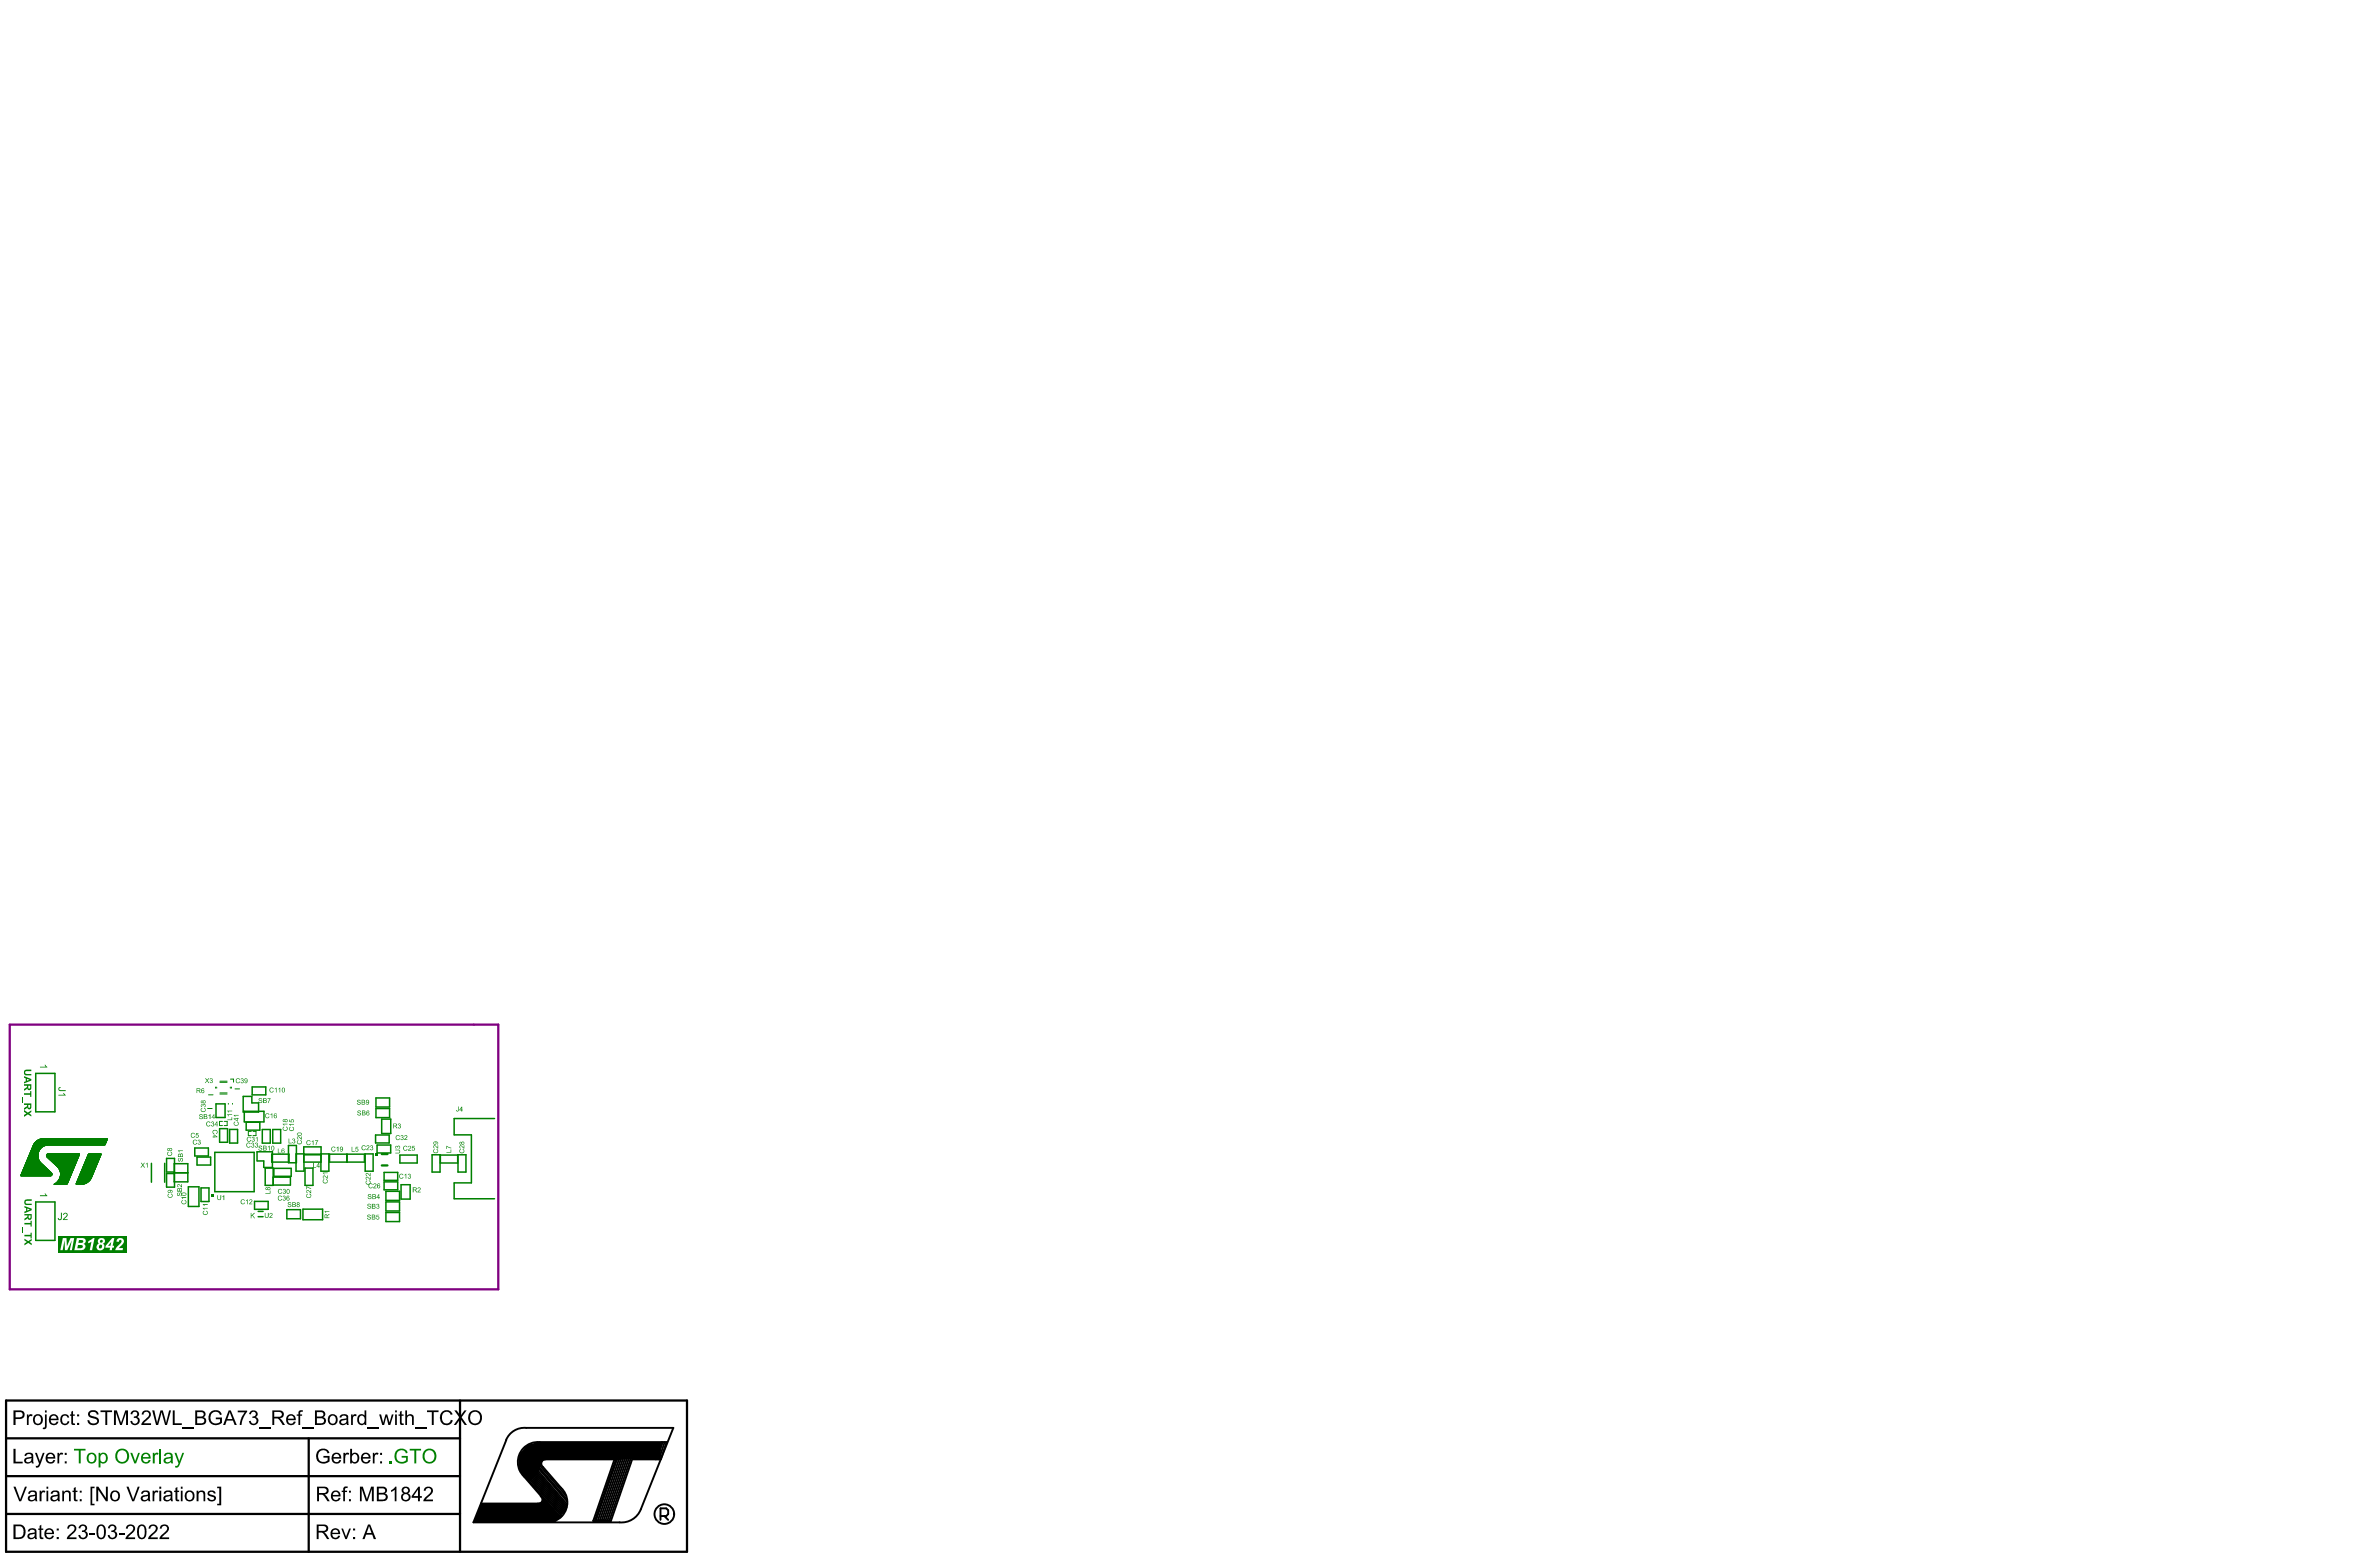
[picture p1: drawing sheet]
<svg xmlns="http://www.w3.org/2000/svg" width="1046mm" height="684mm" viewBox="0 0 1046 684" stroke-linecap="round" stroke-linejoin="round" font-family="sans-serif">
<g fill="#000">
<path d="M39 620.6a2.5 2.5 0 0 1 4.3 1.1l-.8 .1a1.55 1.55 0 0 0-1.4-1.2 1.55 1.55 0 0 0-1.6 1l.5 .7 2.2 .6a1.87 1.87 0 0 1 1.2 2.4 1.87 1.87 0 0 1-2.3 1.2h-.1a2.27 2.27 0 0 1-2.6-2.2h.9l.1 .3a1.81 1.81 0 0 0 1.7 1.1 1.81 1.81 0 0 0 1.7-1.2l-.8-.8-2.5-.8a1.47 1.47 0 0 1-.5-2.3zM57.8 620.5a1.78 1.78 0 0 1 2.5-.3 1.78 1.78 0 0 1 .3 2.5l-.4 .2a1.9 1.9 0 0 1 .9 2.7 1.9 1.9 0 0 1-2.7 .6l-.7-.4-.4-1 .7-.3a1.27 1.27 0 0 0 1.5 1.3 1.27 1.27 0 0 0 1-1.7 1.27 1.27 0 0 0-1.7-.8l.1-.7a1.1 1.1 0 0 0 1.4-.9 1.1 1.1 0 0 0-1.1-1.3 1.1 1.1 0 0 0-1.1 1.3l-.7-.1zM62.9 620.4l1.6-.4a2.05 2.05 0 0 1 1.8 1.8 2.05 2.05 0 0 1-1.3 2.1l-1.8 1.7h3.2v.8h-4.3l.7-1.6 1.2-1a2.03 2.03 0 0 0 1.2-2.9 1.25 1.25 0 0 0-1.3-.3 1.25 1.25 0 0 0-.8 1.2l-.8-.1zM92.2 621.1a3.3 3.3 0 0 1 4.8-.4l.5 1-.8 .3-.8-1.2-1.4-.3-1.4 .7-.4 1a2.5 2.5 0 0 0 .9 3.1 2.5 2.5 0 0 0 3.1-.3v-1.2h-1.8v-.7h2.7v2.3l-1.5 .8a3.3 3.3 0 0 1-3.9-1 3.3 3.3 0 0 1 0-4.1zM110.2 620.3h.1a1.7 1.7 0 0 1 2.5 .1 1.7 1.7 0 0 1-.4 2.5 1.93 1.93 0 0 1 .9 2.8 1.93 1.93 0 0 1-2.9 .5l-1-1.4 .9-.3a1.28 1.28 0 0 0 1.5 1.2 1.28 1.28 0 0 0 .9-1.7 1.28 1.28 0 0 0-1.8-.7l.1-.7a1.1 1.1 0 0 0 1.4-.9 1.1 1.1 0 0 0-1.1-1.3 1.1 1.1 0 0 0-1 1.3l-.8-.1zM131.5 620.2l.5-.3h1.1l-.1 .7a.65 .65 0 0 0-.8 0 .65 .65 0 0 0-.2 .7v.4h.8v.6h-.8v4.1h-.8v-4.1h-.8v-.6h.8zM194.2 620.7l1.2-.7 1.6-.1 1 .3 .8 1 .2 .5-.9 .2a2.06 2.06 0 0 0-2.7-1.1 2.06 2.06 0 0 0-1.1 2.7 1.97 1.97 0 0 0 1.7 2.2 1.97 1.97 0 0 0 2.2-1.6l.9 .2-.7 1.4-2 .8a3.4 3.4 0 0 1-2.9-2.2 3.4 3.4 0 0 1 .7-3.6zM11.8 621.7h.7l.1 .5a1.15 1.15 0 0 1 1.8-.3l-.5 .6a1.06 1.06 0 0 0-1.1 .3 1.06 1.06 0 0 0-.2 1.1v2.5h-.8zM25.3 638.6h.6l.1 .7 .4-.7 1-.1 .4 .3-.3 .7a1.03 1.03 0 0 0-1.3 .1 1.03 1.03 0 0 0-.2 1.2v2.5h-.7zM26.9 622.4a2.03 2.03 0 0 1 3.5 .7h-.7a1.3 1.3 0 0 0-1.8-.7 1.3 1.3 0 0 0-.6 1.8 1.26 1.26 0 0 0 .9 1.6 1.26 1.26 0 0 0 1.5-1.1l.8 .1a2.12 2.12 0 0 1-2.9 1.4 2.12 2.12 0 0 1-1-3zM31.3 620.5l.8-.4v1.6h.8v.6h-.8v3.1l.8 .2 .1 .8-1.3-.1-.4-.5v-3.5h-.5v-.6h.5zM44.2 620h5.1v.7h-2.2v5.7h-.8v-5.7h-2.1z"/>
<path d="M50.1 620h1.3l1.8 5.4 1.9-5.4h1.2v6.4h-.9v-5.4l-1.8 5.4h-.8l-1.9-5.5v5.5h-.8zM66.9 620h.9l1.2 5.4 1.5-5.4h1.1l1.4 5.4 1.3-5.4h.9l-1.8 6.4h-.8l-1.5-5.7-1.6 5.7h-.9zM76 620h.8v5.6h3.1v.8h-3.9zM80.1 627.5h5.2v.6h-5.2zM104.5 620h4.2v.6l-1.3 1.8-.9 2.2-.3 1.8h-.8l.4-2.3 1.8-3.3h-3.1zM113.9 627.5h5.1v.6h-5.1zM132.7 627.5h5.3v.6h-5.3zM139.5 638l.2-.1a3 3 0 0 1 5.1 .7l-.8 .3-.8-1.2-1.7-.2-1.3 .9-.4 1.7a2.45 2.45 0 0 0 1.5 2.4 2.45 2.45 0 0 0 2.8-.6v-1.2h-1.9v-.7h2.7v2.3l-1.6 .9a3.4 3.4 0 0 1-3.8-1.2 3.4 3.4 0 0 1 0-4zM151 638.6h.7v.7l.5-.7 .9-.1 .4 .3-.2 .7-.4-.1a1.04 1.04 0 0 0-1 .3 1.04 1.04 0 0 0-.2 1.1v2.5h-.7zM154.4 621.7h.6l.1 .5a1.08 1.08 0 0 1 1.7-.3l-.2 .7a1.03 1.03 0 0 0-1.3 .1 1.03 1.03 0 0 0-.2 1.2v2.5h-.7zM163.9 638.6h.7v.7l.5-.7 .8-.1 .5 .3-.4 .7a1.01 1.01 0 0 0-1.1 .2 1.01 1.01 0 0 0-.2 1.1v2.5h-.8zM161.5 627.5h5.3v.6h-5.3z"/>
<path d="M166.7 621.7h.8l1 3.7 1-3.7h.7l1 3.6 1.1-3.6h.7l-1.4 4.7h-.9l-.9-3.7-.9 3.7h-.9zM175.8 620.5l.8-.4v1.6h.8v.6h-.8v2.9l.3 .5 .5-.1 .1 .8h-.9a.97 .97 0 0 1-.8-1.4v-2.7h-.6v-.6h.6zM178.2 620h.7v2.2l.4-.2a1.57 1.57 0 0 1 1.8-.2 1.57 1.57 0 0 1 .8 1.6v3h-.8v-3a1.13 1.13 0 0 0-1.3-1.1 1.13 1.13 0 0 0-.9 1.5v2.6h-.7zM182.4 627.5h5.2v.6h-5.2zM187.7 620h5.1v.7h-2.1v5.7h-.9v-5.7h-2.1zM199.7 620h1l1.7 2.4 1.8-2.4h.9l-2.2 3 2.4 3.4h-1l-1.9-2.7-1.9 2.7h-1l2.4-3.4zM5.9 636.8h.9v5.7h3.2v.8h-4.1zM5.9 653.5h.9l2.1 5.6 2.1-5.6h.8l-2.5 6.4h-.9zM15.4 638.6h.8l1.3 3.7 1.3-3.7h.8l-2.3 6-1.3 .5-.2-.8a.94 .94 0 0 0 1-.1 .94 .94 0 0 0 .4-.9zM17.4 655.2h.8v.7l.4-.7h.9l.4 .2-.2 .7-.3-.1a1 1 0 0 0-1 .3 1 1 0 0 0-.2 1.1v2.5h-.8zM27.4 655.2h.6v.7l.2-.1a1.61 1.61 0 0 1 2-.6 1.61 1.61 0 0 1 .9 1.8v2.9h-.8v-3.4l-.6-.7a1.23 1.23 0 0 0-1.2 .3 1.23 1.23 0 0 0-.4 1.3v2.5h-.7zM32.4 654.1l.9-.5v1.6h.7v.6h-.7v3.2l.7 .1 .1 .8h-.3a1.06 1.06 0 0 1-1.1-.3 1.06 1.06 0 0 1-.3-1.1v-2.7h-.5v-.6h.5z"/>
<path d="M39.8 653.5h1.8v.6h-1v6.9h1v.7h-1.8zM42.3 653.5h1l3.3 5v-5h.8v6.4h-.8l-3.4-5.1v5.1h-.9zM55.6 653.5h.9l2 5.6 2.1-5.6h.8l-2.4 6.4h-.9zM67.1 655.2h.7v.6a1.08 1.08 0 0 1 1.8-.4l-.3 .7a1.03 1.03 0 0 0-1.2 .1 1.03 1.03 0 0 0-.3 1.2v2.5h-.7zM77.1 654.1l.9-.5v1.6h.7v.6h-.7v3.2l.7 .1 .1 .8h-.3a1.06 1.06 0 0 1-1.1-.3 1.06 1.06 0 0 1-.3-1.1v-2.7h-.6v-.6h.6zM86.4 655.2h.8v.7l.9-.7h1l.9 .5 .2 4.2h-.7l-.1-3.2a1.11 1.11 0 0 0-1.4-.8 1.11 1.11 0 0 0-.7 1.5v2.5h-.9zM91.4 655.8l1.4-.6a1.62 1.62 0 0 1 2 1.2h-.8a.99 .99 0 0 0-1-.7 .99 .99 0 0 0-.9 1l2.2 .7a1.49 1.49 0 0 1 .3 2 1.49 1.49 0 0 1-2 .5l-.9-.3-.5-.6-.1-.5 .8-.1a1.2 1.2 0 0 0 1.1 .9 1.2 1.2 0 0 0 1.2-.8l-.3-.4-2.1-.6-.4-.4zM151.1 653.7l.6-.3h1.1v.7a.7 .7 0 0 0-.8 0 .7 .7 0 0 0-.3 .7v.4h.9v.6h-.9v4.1h-.8v-4.1h-.7v-.6h.7zM158.2 653.5h1.3l1.8 5.5 1.8-5.5h1.2v6.4h-.8v-5.4l-1.9 5.4h-.7l-1.9-5.5v5.5h-.8zM171.9 655l1.2-.7 .7-.8h.5v6.4h-.8v-5.1l-1.6 1zM186.8 654l1.5-.5a1.96 1.96 0 0 1 2 1.5 1.96 1.96 0 0 1-1.2 2.3l-1.9 1.8h3.1v.8h-4.2l.6-1.4 1.9-1.7a1.34 1.34 0 0 0 .9-1.6 1.34 1.34 0 0 0-1.5-1.1l-.6 .3-.3 .9-.8-.1zM231.7 635.1l4.7-1.2h54.1v7.6h-51.7l-2.3 5.9-4 4.1-4.6-6.2v-5.5z"/>
<path d="M17.4 670.7l.8-.5v1.7h.8v.6h-.8v3.2l.8 .1 .1 .6-.4 .1a1.07 1.07 0 0 1-1.1-.3 1.07 1.07 0 0 1-.2-1.1v-2.6h-.6v-.6h.6zM29.9 670.7l1.1-.6h.8a2.02 2.02 0 0 1 1.7 1.8 2.02 2.02 0 0 1-1.2 2.1l-1.9 1.8h3.2v.7h-4.2l.4-1.2 1.5-1.4a2.03 2.03 0 0 0 1.1-2.9 1.28 1.28 0 0 0-1.3-.2 1.28 1.28 0 0 0-.8 1.2l-.8-.1zM35.1 670.4a1.76 1.76 0 0 1 2.6 0 1.76 1.76 0 0 1-.1 2.6l-.2 .1a1.87 1.87 0 0 1 1 2.4 1.87 1.87 0 0 1-2.4 1 1.76 1.76 0 0 1-1.5-1.7l.7-.1a1.27 1.27 0 0 0 1.5 1.2 1.27 1.27 0 0 0 1-1.6 1.27 1.27 0 0 0-1.7-.8l.1-.8a1.1 1.1 0 0 0 1.4-.9 1.1 1.1 0 0 0-1.1-1.2 1.1 1.1 0 0 0-1.1 1.3l-.7-.2zM39.3 673.7h2.4v.9h-2.4zM48.1 670.4a1.76 1.76 0 0 1 2.5 0 1.76 1.76 0 0 1-.1 2.6h-.1a2 2 0 0 1 0 3.5 2 2 0 0 1-3-1.7l.8-.1a1.27 1.27 0 0 0 1.4 1.2 1.27 1.27 0 0 0 1.1-1.6 1.27 1.27 0 0 0-1.8-.8l.1-.8a1.06 1.06 0 0 0 1.3-.9 1.06 1.06 0 0 0-1-1.2 1.06 1.06 0 0 0-1.1 1.3l-.8-.2zM52.2 673.7h2.5v.9h-2.5zM55.8 670.7l1.7-.7a2.05 2.05 0 0 1 1.9 1.8 2.05 2.05 0 0 1-1.4 2.2l-1.7 1.8h3.1v.7h-4.2l.2-1 2-1.8a1.61 1.61 0 0 0 1.1-1.3 1.61 1.61 0 0 0-.6-1.6 1.32 1.32 0 0 0-1.8 1.2l-.8-.1zM65.9 670.4l1.6-.3a1.96 1.96 0 0 1 1.8 1.7 1.96 1.96 0 0 1-1.2 2.1l-1.9 1.9h3.2v.7h-4.3l.5-1.2 1.4-1.4a1.98 1.98 0 0 0 1.1-2.9 1.25 1.25 0 0 0-1.3-.2 1.25 1.25 0 0 0-.7 1.2l-.9-.1zM70.6 670.7l1.1-.6h.8a1.96 1.96 0 0 1 1.8 1.7 1.96 1.96 0 0 1-1.2 2.1l-2 1.9h3.2v.7h-4.2l.6-1.5 1.3-1.1a2.03 2.03 0 0 0 1.2-2.9 1.28 1.28 0 0 0-1.4-.2 1.28 1.28 0 0 0-.7 1.2l-.9-.1zM95.5 653.5h1.7v8.2h-1.7v-.7h.9v-6.9h-.9zM150 671.9h.8l1.4 3.7 1.3-3.7h.8l-1.8 4.6h-.7zM211.4 660.9h26.2l1.5-2.5 7.3 8.4-2.5 2.4h-35.8z"/>
<path d="M6.8 620.7v2.3h1.7a1.17 1.17 0 0 0 1.5-1.1 1.17 1.17 0 0 0-1.4-1.2zM5.9 620h3.3a1.94 1.94 0 0 1 1.6 2.2 1.94 1.94 0 0 1-2.4 1.6h-1.6v2.6h-.9z"/>
<path d="M15.6 622.7l-.3 1.1a1.46 1.46 0 0 0 1.4 2 1.46 1.46 0 0 0 1.3-2 1.34 1.34 0 0 0-.8-1.4 1.34 1.34 0 0 0-1.6 .3zM14.3 624a2.35 2.35 0 0 1 4.7 0 2.35 2.35 0 0 1-4.7 0z"/>
<path d="M19.8 620h.7v.9h-.7zM19.8 621.7h.7v4.9a1.29 1.29 0 0 1-.4 1.3 1.29 1.29 0 0 1-1.3 .2l.1-.6a.7 .7 0 0 0 .7-.2 .7 .7 0 0 0 .2-.8z"/>
<path d="M21.2 639.5l-.3 1h2.6a1.32 1.32 0 0 0-.8-1.3 1.32 1.32 0 0 0-1.5 .3zM20.6 639.1l.9-.5a2.16 2.16 0 0 1 2.8 2.5h-3.4a1.35 1.35 0 0 0 1 1.5 1.35 1.35 0 0 0 1.6-.9l.7 .2a2.24 2.24 0 0 1-3.1 1.2 2.24 2.24 0 0 1-.8-3.2z"/>
<path d="M22.7 622.6l-.4 1h2.6a1.32 1.32 0 0 0-.7-1.2 1.32 1.32 0 0 0-1.5 .2zM22.1 622.2l.5-.3a2.17 2.17 0 0 1 2.4 .2 2.17 2.17 0 0 1 .8 2.2h-3.5a1.35 1.35 0 0 0 1 1.5 1.35 1.35 0 0 0 1.6-1l.8 .2a2.24 2.24 0 0 1-3.1 1.2 2.24 2.24 0 0 1-.9-3.2z"/>
<path d="M28.5 638.6h.8v.9h-.8zM28.5 642.3h.8v1h-.8z"/>
<path d="M33.9 621.7h.9v.9h-.9zM33.9 625.4h.9v1h-.9z"/>
<path d="M86.7 620.7v2l1.9-.1a.94 .94 0 0 0 1-1.1 .94 .94 0 0 0-1.1-.8zM86.7 623.4v2.2h2a1.12 1.12 0 0 0 1.1-1.3 1.12 1.12 0 0 0-1.4-.9zM85.8 620l3.7 .2a1.51 1.51 0 0 1 .9 1.4 1.51 1.51 0 0 1-.9 1.4 1.76 1.76 0 0 1 1.1 2.1 1.76 1.76 0 0 1-2.1 1.3h-2.7z"/>
<path d="M101 620.6l-1.1 3.2h2.2zM100.5 620h1l2.6 6.4h-.9l-.8-2h-2.7l-.7 2h-.9z"/>
<path d="M120.6 620.6v2.1l2.9-.2a1.05 1.05 0 0 0 .3-1.3 1.05 1.05 0 0 0-1.2-.6zM119.7 620h3.1a1.74 1.74 0 0 1 2 1.5 1.74 1.74 0 0 1-1.8 1.9l.9 .7 1.4 2.3h-1l-1.4-2.1-.9-.8h-1.4v2.9h-.9z"/>
<path d="M127 622.6l-.4 1h2.6a1.32 1.32 0 0 0-.8-1.2 1.32 1.32 0 0 0-1.4 .2zM126.2 622.4l.7-.5a2.17 2.17 0 0 1 2.3 .2 2.17 2.17 0 0 1 .8 2.2h-3.4a1.35 1.35 0 0 0 1 1.5 1.35 1.35 0 0 0 1.6-1l.7 .2a2.25 2.25 0 0 1-3.2 1.1 2.25 2.25 0 0 1-.6-3.3z"/>
<path d="M139.3 620.7v2h1.9l.9-.6 .1-.6-.5-.7zM139.3 623.4v2.2h2.1l.7-.2 .3-.6a1.07 1.07 0 0 0-.2-1.1 1.07 1.07 0 0 0-1.2-.3zM138.5 620h2.7a1.61 1.61 0 0 1 1.7 1.1 1.61 1.61 0 0 1-.8 1.9 1.76 1.76 0 0 1 1.1 2.1 1.76 1.76 0 0 1-2 1.3h-2.7z"/>
<path d="M145.2 622.7l-.3 1.1a1.46 1.46 0 0 0 1.4 2 1.46 1.46 0 0 0 1.3-2 1.34 1.34 0 0 0-.8-1.4 1.34 1.34 0 0 0-1.6 .3zM144 624a2.33 2.33 0 0 1 4.6 0 2.33 2.33 0 0 1-4.6 0z"/>
<path d="M146.9 639.5l-.3 1h2.6a1.32 1.32 0 0 0-.8-1.3 1.32 1.32 0 0 0-1.5 .3zM146.3 639.1l.8-.5 1.3-.1a2.24 2.24 0 0 1 1.6 2.6h-3.4a1.35 1.35 0 0 0 1 1.5 1.35 1.35 0 0 0 1.6-.9l.8 .2a2.24 2.24 0 0 1-3.1 1.2 2.24 2.24 0 0 1-.9-3.2z"/>
<path d="M150.1 624.6a1.08 1.08 0 0 0 .9 1.3 1.08 1.08 0 0 0 1.2-1l.1-.9zM149.5 622.3l.8-.6 1.1-.1 1.1 .2 .6 .7 .2 3.9h-.7l-.2-.6-1 .6a1.5 1.5 0 0 1-2.2-1.2 1.5 1.5 0 0 1 2-1.5l.3-.1a.73 .73 0 0 0 .8-.9 .73 .73 0 0 0-1.1-.5l-1 .4-.2 .6-.8-.2z"/>
<path d="M155 639.6l-.3 1a1.34 1.34 0 0 0 .4 1.8 1.34 1.34 0 0 0 1.8-.3l.2-.6a1.39 1.39 0 0 0-.2-1.8 1.39 1.39 0 0 0-1.9-.1zM153.9 636.8h.9v2.3a1.97 1.97 0 0 1 2.5-.1 1.97 1.97 0 0 1 .6 2.4 1.82 1.82 0 0 1-1.1 1.8 1.82 1.82 0 0 1-2.1-.5v.6h-.8z"/>
<path d="M159.8 639.5l-.3 1h2.6a1.34 1.34 0 0 0-.8-1.2 1.34 1.34 0 0 0-1.5 .2zM159.3 639l.9-.4a2.08 2.08 0 0 1 2.7 2.5h-3.4a1.35 1.35 0 0 0 1.1 1.5 1.35 1.35 0 0 0 1.5-.9l.8 .1a2.28 2.28 0 0 1-3.3 1.2 2.28 2.28 0 0 1-.6-3.5z"/>
<path d="M157.5 622.3l.2-.2a1.82 1.82 0 0 1 2.6 .1v-2.2h.7v6.4h-.7v-.6l-.2 .1a2.04 2.04 0 0 1-2.6-.1 2.04 2.04 0 0 1-.4-2.6zM158.2 622.7l-.4 1.1a1.39 1.39 0 0 0 1.3 2 1.39 1.39 0 0 0 1.3-2 1.33 1.33 0 0 0-.7-1.3 1.33 1.33 0 0 0-1.5 .2z"/>
<path d="M167.1 638.6h.9v.9h-.9zM167.1 642.3h.9v1h-.9z"/>
<path d="M173.7 620h.8v.8h-.8zM173.7 621.7h.8v4.7h-.8z"/>
<path d="M207.2 621.2l-.5 2.2a2.26 2.26 0 0 0 2.7 2.3 2.26 2.26 0 0 0 1.6-3.2v-.3a2.23 2.23 0 0 0-3.8-1zM206.5 620.9l1.4-.9 1.3-.1a3.3 3.3 0 0 1 2.6 4.7 3.3 3.3 0 0 1-5.3 .8l-.7-1.8 .2-1.7z"/>
<path d="M11.5 641.7a1.15 1.15 0 0 0 1.3 1.1 1.15 1.15 0 0 0 1-1.4l.1-.5zM11.2 639l.5-.4 1.5-.1a1.36 1.36 0 0 1 1.4 1.7l.3 3.1h-.9l-.1-.6-.3 .1a1.65 1.65 0 0 1-2.1 .5 1.65 1.65 0 0 1-.8-2l1-.7 1.5-.1a.63 .63 0 0 0 .7-.6 .63 .63 0 0 0-.6-.7 1.26 1.26 0 0 0-1.8 .8l-.8-.1z"/>
<path d="M13.1 658.3a1.15 1.15 0 0 0 1.3 1.1 1.15 1.15 0 0 0 1-1.4l.1-.5zM12.7 655.8l1-.6h1.4l.9 .4 .5 4.3h-.9l-.1-.5-.3 .1a1.65 1.65 0 0 1-2.1 .4 1.65 1.65 0 0 1-.8-2l.8-.5 1.9-.4a.6 .6 0 0 0 .5-.6 .6 .6 0 0 0-.6-.6 1.26 1.26 0 0 0-1.8 .9l-.8-.2z"/>
<path d="M20.4 653.5h.8v.9h-.8zM20.4 655.2h.8v4.7h-.8z"/>
<path d="M23.2 658a1 1 0 0 0 .4 1.4 1 1 0 0 0 1.4-.4l.3-1.5zM22.5 655.8l1.1-.6h1.4l1.1 .8 .3 3.9h-.8l-.2-.6-1.1 .6a1.49 1.49 0 0 1-2.1-1.3 1.49 1.49 0 0 1 2-1.4l.7-.2a.68 .68 0 0 0 .4-.9 .68 .68 0 0 0-.9-.3l-1.2 .3-.1 .6-.9-.2z"/>
<path d="M35.1 655.2h.8v.9h-.8zM35.1 659h.8v.9h-.8z"/>
<path d="M49.5 656.3l-.2 1.1a1.46 1.46 0 0 0 1.4 1.9 1.46 1.46 0 0 0 1.3-2 1.4 1.4 0 0 0-.9-1.4 1.4 1.4 0 0 0-1.6 .4zM48.3 657.5a2.33 2.33 0 0 1 4.6 0 2.33 2.33 0 0 1-4.6 0z"/>
<path d="M62.8 658.3a1.15 1.15 0 0 0 1.3 1.1 1.15 1.15 0 0 0 1-1.4l-.1-.5zM62.4 655.7l1.6-.5a1.46 1.46 0 0 1 1.9 1.7l.3 3h-.9l-.2-.6-1.1 .6a1.48 1.48 0 0 1-2.1-1.4 1.48 1.48 0 0 1 2.1-1.3l.7-.2a.76 .76 0 0 0 .2-1 .76 .76 0 0 0-1-.2l-.8 .2-.3 .7-.8-.2z"/>
<path d="M70 653.5h.9v.9h-.9zM70 655.2h.9v4.7h-.9z"/>
<path d="M72.8 658.1a1.05 1.05 0 0 0 .8 1.3 1.05 1.05 0 0 0 1.3-.8v-.1a.6 .6 0 0 0 0-.9 .6 .6 0 0 0-.9 .2zM72.2 655.8l1.1-.6h1.4l.9 .5 .4 4.2h-.8l-.1-.6-1 .6a1.51 1.51 0 0 1-2.3-1.2 1.51 1.51 0 0 1 2.1-1.5l.3-.1a.73 .73 0 0 0 .8-.9 .73 .73 0 0 0-1.1-.4l-1 .3-.2 .6-.8-.2z"/>
<path d="M79.5 653.5h.8v.9h-.8zM79.5 655.2h.8v4.7h-.8z"/>
<path d="M82.3 656.3l-.3 1.1a1.46 1.46 0 0 0 1.5 1.9 1.46 1.46 0 0 0 1.2-2 1.4 1.4 0 0 0-.8-1.4 1.4 1.4 0 0 0-1.6 .4zM81 657.5a2.35 2.35 0 0 1 4.7 0 2.35 2.35 0 0 1-4.7 0z"/>
<path d="M140.2 654.1v2.2l2.9-.2a1.07 1.07 0 0 0 .4-1.3 1.07 1.07 0 0 0-1.2-.7zM139.4 653.5h3a1.74 1.74 0 0 1 2.1 1.6 1.74 1.74 0 0 1-1.8 1.8l.8 .7 1.5 2.3h-1l-1.5-2.3-.8-.6h-1.5v2.9h-.8z"/>
<path d="M146.6 656.3l-.3 .8h2.6a1.28 1.28 0 0 0-.9-1.2 1.28 1.28 0 0 0-1.4 .4zM146.1 655.8l1-.6h1.1l1 .6 .5 1.1v.9h-3.5a1.35 1.35 0 0 0 1.1 1.5 1.35 1.35 0 0 0 1.6-.9l.8 .1a2.24 2.24 0 0 1-3 1.2 2.24 2.24 0 0 1-1-3.1z"/>
<path d="M153.4 655.2h.9v.9h-.9zM153.4 659h.9v.9h-.9z"/>
<path d="M166.5 654.2v2h1.5a1.01 1.01 0 0 0 1.3-1 1.01 1.01 0 0 0-1.3-1zM166.5 656.9v2.2h2.1l.8-.5a1.08 1.08 0 0 0 0-1.3 1.08 1.08 0 0 0-1.2-.4zM165.7 653.5h2.5a1.57 1.57 0 0 1 1.9 1 1.57 1.57 0 0 1-.9 1.9l.2 .1a1.79 1.79 0 0 1 .9 2.2 1.79 1.79 0 0 1-2 1.2h-2.6z"/>
<path d="M177.4 655.1a1.04 1.04 0 0 0 2 0 1.04 1.04 0 0 0-2 0zM177.1 658.1a1.31 1.31 0 0 0 2.6 0 1.31 1.31 0 0 0-2.6 0zM176.9 654l1.5-.5a1.51 1.51 0 0 1 1.7 1 1.51 1.51 0 0 1-.8 1.8 2.01 2.01 0 0 1-.1 3.6 2.01 2.01 0 0 1-2.9-2l.3-1 .9-.6a1.43 1.43 0 0 1-.6-2.3z"/>
<path d="M183.8 654.7l-2 2.9h2zM183.9 653.5h.7v4.1h.8v.8h-.8v1.5h-.8v-1.5h-2.8v-.8z"/>
<path d="M6.8 670.9v4.9l2.2-.1 .8-.4 .5-1.1v-1.2a1.91 1.91 0 0 0-2.2-2.1zM5.9 670.1l3.2 .1a3.3 3.3 0 0 1 2.1 3.2 3.3 3.3 0 0 1-2.2 3l-3.1 .1z"/>
<path d="M12.9 674.9a1.15 1.15 0 0 0 1.3 1.1 1.15 1.15 0 0 0 1-1.3l.1-.5zM12.5 672.4l1.5-.7 1.8 .5 .5 4.3h-.8l-.2-.6-.3 .3a1.78 1.78 0 0 1-3-1l.6-1 2.3-.5a.6 .6 0 0 0 .4-.7 .6 .6 0 0 0-.6-.5 1.29 1.29 0 0 0-1.8 .7l-.7-.1z"/>
<path d="M20.6 672.9l-.2 .8h2.5a1.27 1.27 0 0 0-.8-1.2 1.27 1.27 0 0 0-1.5 .4zM20.1 672.3l1.4-.6 .7 .1 1 .6 .5 1.2v.7h-3.4a1.35 1.35 0 0 0 1 1.6 1.35 1.35 0 0 0 1.6-.9l.8 .2a2.26 2.26 0 0 1-3.3 1 2.26 2.26 0 0 1-.5-3.4z"/>
<path d="M24.9 671.9h1v.8h-1zM24.9 675.6h1v.9h-1z"/>
<path d="M43.5 671.2l-.3 1.6 .1 2.1a1.26 1.26 0 0 0 1.7 .9 1.26 1.26 0 0 0 .7-1.7v-.9a1.84 1.84 0 0 0-1.4-2.5zM43.1 670.6a2.17 2.17 0 0 1 2.5-.1 2.17 2.17 0 0 1 1 2.3v.7a2.37 2.37 0 0 1-2.6 3 3.9 3.9 0 0 1-1.4-5z"/>
<path d="M61.4 671.2l-.3 1.1 .2 2.6a1.18 1.18 0 0 0 1.4 .9 1.18 1.18 0 0 0 .8-1.5l.1-1.2a1.96 1.96 0 0 0-1.3-2.4zM60.8 670.8a2.15 2.15 0 0 1 2.7-.3 2.15 2.15 0 0 1 .9 2.5v.6a2.23 2.23 0 0 1-.7 2.4 2.23 2.23 0 0 1-2.6 .2l-.7-1.3-.2-1.2 .2-2.1z"/>
<path d="M140.1 670.8v2.1h1.8a1.1 1.1 0 0 0 1.5-1 1.1 1.1 0 0 0-1.4-1.1zM139.2 670.1h3.1a1.74 1.74 0 0 1 2 1.6 1.74 1.74 0 0 1-1.8 1.9l.9 .6 1.4 2.3h-1l-1.6-2.4-.7-.4h-1.4v2.8h-.9z"/>
<path d="M146.5 672.7l-.3 1h2.5a1.32 1.32 0 0 0-.8-1.2 1.32 1.32 0 0 0-1.4 .2zM145.9 672.3l1-.5h1a2.26 2.26 0 0 1 1.6 2.5l-3.4 .1a1.35 1.35 0 0 0 1 1.5 1.35 1.35 0 0 0 1.6-.9l.8 .1a2.27 2.27 0 0 1-3.2 1.2 2.27 2.27 0 0 1-.7-3.3z"/>
<path d="M155.2 671.9h.9v.8h-.9zM155.2 675.6h.9v.9h-.9z"/>
<path d="M162.2 670.8l-1 3h2.1zM161.8 670.1h.9l2.6 6.4h-1l-.6-1.9h-2.8l-.6 1.9h-1z"/>
<circle cx="233.9" cy="664.3" r=".84"/>
</g>
<path d="M2.7 615.6h299.3v66.5h-299.3zM202.2 615.6v66.5M2.7 632.2h199.5M135.7 632.2v49.9M2.7 648.8h199.5M2.7 665.5h199.5M260.8 668.5h7.8" fill="none" stroke="#000" stroke-width="1"/>
<g fill="none" stroke="#000" stroke-width=".84">
<path d="M222.5 633.1a8.7 8.7 0 0 1 8.8-5.5h64.7l-14.3 35.9M222.6 633l-14.5 36.2h64.3a9.1 9.1 0 0 0 9.3-5.7M231.1 637l17.6 20.4M231.3 638.4l17.7 20.4M231.8 639.7l17.6 20.4M290.8 633.9l-2.5 7.6M291.4 633.9l-2.6 7.6M292.2 633.9l-2.5 7.6M228.4 646l18 20.8M229.2 645.2l17.7 20.3M229.2 646l17.7 20.4M229.5 641.5h43.3"/>
<path d="M229.6 644.8l17.7 20.3M230.1 644.3l17.6 20.4M230.5 643.9l17.6 20.4M230.9 643.5l17.7 20.4M231.3 641.4l17.7 20.3M231.3 642.2l17.7 20.4M231.3 643.1l17.5 20.1M231.8 641l17.6 20.3M237.7 657.6a1.81 1.81 0 0 1 .7 2.2 1.81 1.81 0 0 1-2.1 1.1M239.9 641.4a1.89 1.89 0 0 0-1.8 1.3 1.89 1.89 0 0 0 .6 2.2l7.9 9a8.8 8.8 0 0 1-3.5 15M270.4 640.6l-9.6 27.9M271.1 640.7l-9.5 27.6"/>
<path d="M271.5 640.7l-9.5 27.6M272.4 640.7l-9.6 27.6M273.2 640.7l-9.5 27.6M274.1 640.7l-9.6 27.6M274.9 640.7l-9.5 27.6M275.8 640.7l-9.6 27.6M276.6 640.7l-9.5 27.6M277.4 640.7l-9.5 27.6M278.2 641.5h12.3l2.5-7.6h-55.7a8.8 8.8 0 0 0-8.9 5.2 8.8 8.8 0 0 0 2.1 10l10.2 11.8h-29.3M278.2 640.6l-9.6 27.9M290.4 666.4h2.5l.9-.9v-1.6l-.9-.9h-2.5v5.1M292.1 666.4l1.7 1.7"/>
<circle cx="292.1" cy="665.5" r="4.3"/>
</g>
<path d="M4.3 450.4h214.8v116.3h-214.8zM208.3 450.4h.1" fill="none" stroke="#800080" stroke-width="1"/>
<g fill="none" stroke="#008000" stroke-width=".44">
<path d="M94.8 477.8v.5M95.3 477.8v.5M96.7 475.2h3.1M96.7 475.7h3.1M101.3 477.8v.5M101.3 474.3h1.4v1.4M101.8 477.8v.5M103.3 478.6h2M91.3 487.2h2M91.7 481.2h2M96.7 480.9h3.1M97.8 492.9h-1.3v1.9h1.3"/>
<path d="M98.6 492.9h1.3v1.9h-1.3M99.8 480.4h-3.1M100.4 485v.4M102.2 485v.4M110.5 497.3h-1.3v1.9h1.3M111.2 499.2h1.4M111.2 497.3h1.3v1.8M9.2 516.9h13.2M9.2 516.4h13.6M9.3 516.3h13.6M9.3 516.2h13.6M9.3 516.1h13.6"/>
<path d="M9.4 516h13.5M9.4 515.9h13.5M9.5 515.8h13.3M9.5 515.7h13.3M9.5 515.6h13.2M9.6 515.5h13M9.6 515.4h12.9M9.7 515.3h12.7M9.8 515.1l12.5 .1M9.8 515.1h12.4M9.8 514.9l12.3 .1M9.9 514.8h12"/>
<path d="M9.9 514.7h11.9M10 514.6h11.7M10 514.5h11.6M10.1 514.4h11.4M10.1 514.3h11.2M10.1 514.2h11.1M10.2 514.1h10.9M10.2 514h10.8M10.3 513.9h10.6M10.4 513.7h10.3M10.4 513.5h10.1M10.5 513.4h9.9"/>
<path d="M10.5 513.3h9.8M10.6 513.1l9.6 .1M10.6 513.1h9.5M10.6 513h9.3M10.7 512.8l9.1 .1M10.7 512.8h9M10.8 512.6h8.8M10.8 512.6h8.7M10.9 512.4h8.4M10.9 512.3h8.3M11 512.1l8.1 .1M11 512l8 .1"/>
<path d="M11.1 512h7.8M11.1 511.8l7.7 .1M11.2 511.8h7.4M11.2 511.6l7.3 .1M11.2 511.5h7.2M11.3 511.4l7 .1M11.3 511.3h6.9M11.4 511.2h6.6M11.4 511.1h6.5M11.5 510.9l6.3 .1M11.5 510.9h6.2M11.6 510.7l6 .1"/>
<path d="M11.6 510.6l5.9 .1M11.7 510.5l5.8 .1M11.7 510.4h5.7M11.7 510.3h5.6M11.8 510.2h5.5M11.8 510.1h5.4M11.9 510h5.3M11.9 509.9h5.2M12 509.8h5.1M12 509.6l5 .1M12.1 509.5l4.9 .1M12.1 509.4h4.8"/>
<path d="M12.2 509.3h4.7M12.2 509.2h4.7M12.3 509.1h4.6M12.3 509h4.5M12.3 508.9h4.5M12.4 508.8h4.4M12.4 508.7h4.4M12.5 508.6h4.2M12.5 508.4h4.2M12.6 508.2h4.1M12.7 508h4M12.8 507.9h3.9"/>
<path d="M12.8 507.8h3.9M12.8 507.7h3.9M12.9 507.6h3.8M12.9 507.5h3.8M13 507.4h3.7M13 507.3h3.8M13.1 507.2h3.7M13.2 506.8h3.7M13.3 506.6h3.6M13.4 506.4h3.5M13.4 506.3h3.6M13.5 506.1h3.6"/>
<path d="M13.7 505.7h3.6M14 504.8h3.9M14.7 503.1h31.5M14.8 503h31.5M15.5 502.1h31.2M15.7 501.9h31.1M15.8 501.8h31M16.1 501.5h30.8M16.8 507l-3.7 .1M16.9 506.9h-3.8M16.9 506.6l-3.6 .1M17.2 505.9h-3.6"/>
<path d="M17.2 505.8h-3.6M17.4 505.5l-3.7 .1M17.4 500.8h29.8M17.4 505.4l-3.6 .1M17.5 505.3l-3.7 .1M17.6 505.3h-3.7M17.6 500.7h29.6M17.7 505.1l-3.8 .1M17.7 505l-3.8 .1M17.9 504.9l-3.9 .1M18 500.6h29.2M18 504.7h-3.9"/>
<path d="M18.1 504.6h-4M18.3 504.4l-4.1 .1M18.5 504.3l-4.3 .1M18.5 504.2l-4.2 .1M18.7 500.4h28.4M18.8 504.1l-4.5 .1M18.9 504l-4.5 .1M19.1 503.9l-4.7 .1M19.4 503.8l-5 .1M19.6 503.7h-5.1M20 503.6h-5.5M20.3 503.5h-5.7"/>
<path d="M20.4 508.1h14.3M20.4 508.2h14.2M20.5 508.3h14.1M20.5 508.4h14.1M20.6 508.5h13.9M20.7 507.4h14.3M20.7 508.6h13.8M20.8 507.3h14.1M20.8 508.8h13.6M20.9 508.8h13.5M21 507.2h13.9M21 509h13.3"/>
<path d="M21.2 509h13.1M21.3 509.2h13M21.4 509.3h12.8M21.5 509.4h12.7M21.6 509.5h12.5M21.8 509.6h12.3M21.9 509.7h12.1M22 509.9h12M22.1 509.9h11.8M22.2 510.1h11.7M22.3 510.1h11.5M22.5 510.3h11.3"/>
<path d="M22.6 516.8h-13.4M22.6 510.4h11.2M22.7 510.5h11M22.7 516.6l-13.5 .1M22.8 516.5l-13.6 .1M22.8 510.6h10.9M22.9 510.7h10.7M23.1 510.8h10.5M23.2 510.9h10.3M23.3 511h10.2M23.4 511.2h10M23.5 511.2h9.9"/>
<path d="M23.7 511.4h9.6M23.8 511.5h9.5M23.9 511.6h9.3M24 511.7h9.2M24.1 511.8h9.1M24.2 511.9h8.9M24.4 512h8.7M24.5 512.1h8.5M24.6 512.3h8.4M24.7 512.4h8.2M24.8 512.5h8.1M25 519.7h4.9"/>
<path d="M25 512.6h7.8M25.1 512.7h7.7M25.1 519.6h4.9M25.2 519.5h4.8M25.2 512.8h7.5M25.3 519.4h4.7M25.3 512.9h7.4M25.4 513h7.3M25.5 513.1h7.1M25.6 513.2h7M25.6 513.4h6.9M25.7 513.5h6.7"/>
<path d="M25.8 518.7h4.5M25.9 513.7h6.5M25.9 518.4h4.5M26 513.9h6.3M26.1 518.2h4.4M26.1 514h6.1M26.1 518.1h4.4M26.1 514.1h6.1M26.2 517.9h4.4M26.2 514.2h5.9M26.3 514.5h5.8M26.4 514.9h5.5"/>
<path d="M26.4 515h5.5M26.5 517h4.5M26.5 515.2h5.2M26.5 515.1h5.3M26.5 516.8h4.6M26.5 516.7h4.6M26.5 515.4h5.1M26.5 515.3h5.2M26.6 516.4h4.6M26.6 515.8h4.9M29.8 520h-5.3M29.8 519.9h-5.1"/>
<path d="M29.9 519.8h-5.1M30.1 519.2h-4.7M30.2 519.1h-4.7M30.2 519h-4.6M30.2 518.8l-4.6 .1M30.3 518.7l-4.6 .1M30.4 518.5l-4.5 .1M30.5 518.3l-4.5 .1M30.6 518h-4.4M30.7 517.7l-4.5 .1M30.8 517.6l-4.5 .1M30.8 517.5l-4.5 .1"/>
<path d="M30.8 517.5h-4.4M30.9 517.3l-4.5 .1M30.9 517.2l-4.5 .1M31 517.1l-4.6 .1M31.1 516.9h-4.6M31.2 516.5l-4.6 .1M31.3 516.3l-4.7 .1M31.3 516.2l-4.7 .1M31.4 516.1h-4.8M31.4 516l-4.8 .1M31.5 515.9h-4.9M31.6 515.7h-5"/>
<path d="M31.6 515.6h-5M31.9 514.8h-5.5M32 514.7h-5.6M32 514.6h-5.7M32.1 514.3l-5.9 .1M32.4 513.8h-6.5M32.4 513.6h-6.6M34.1 518.6h5.5M34.6 517.5h5.7M34.7 517.3h5.6M34.8 508h-14.4M34.8 507.9h-14.4"/>
<path d="M34.9 507.7l-14.5 .1M34.9 507.7h-14.5M34.9 507.5l-14.4 .1M35 516.6h5.7M35 507.4l-14.4 .1M35 516.5h5.7M35.1 516.4h5.7M35.1 516.2h5.7M35.1 516.2h5.8M35.5 515.4h5.7M35.6 515.2h5.7M35.7 514.8h5.7"/>
<path d="M35.8 514.6h5.7M36.2 513.7h5.7M36.2 513.5h5.7M36.3 513.4h5.7M36.4 513.1h5.7M36.7 512.4h5.7M36.8 512.2h5.7M36.8 512.1h5.7M37.2 511.2h5.7M37.3 511h5.7M37.5 510.6h5.6M37.6 510.4h5.6"/>
<path d="M37.9 509.6h5.7M37.9 509.5h5.7M38 509.3h5.7M38.2 519.9l-4.6 .1M38.3 519.9h-4.7M38.4 508.2h5.7M38.5 519.7l-4.8 .1M38.5 508h5.7M38.6 507.9h5.7M38.7 519.6l-5 .1M38.7 507.7h5.7M38.8 519.5l-5 .1"/>
<path d="M38.8 507.4h5.6M38.9 507.3h5.5M39 519.4l-5.2 .1M39 519.3l-5.2 .1M39.1 507.2h5.3M39.2 519.2l-5.3 .1M39.3 519.1h-5.4M39.4 519h-5.4M39.5 518.8l-5.5 .1M39.6 518.7l-5.5 .1M39.8 518.5l-5.6 .1M39.8 518.4l-5.6 .1"/>
<path d="M39.9 518.3h-5.6M40 518.2l-5.7 .1M40 518.1h-5.7M40.1 518h-5.7M40.1 517.9h-5.7M40.2 517.7l-5.7 .1M40.2 517.6l-5.7 .1M40.3 517.4l-5.7 .1M40.4 517.2h-5.7M40.5 517.1l-5.7 .1M40.5 517h-5.7M40.6 516.9h-5.7"/>
<path d="M40.6 516.8h-5.7M40.6 516.7h-5.7M40.9 516h-5.7M41 515.9h-5.7M41 515.8h-5.7M41.1 515.7h-5.7M41.1 515.6h-5.7M41.1 515.5h-5.7M41.2 515.3h-5.7M41.3 515l-5.7 .1M41.4 514.9l-5.7 .1M41.5 514.7h-5.8"/>
<path d="M41.6 514.5h-5.8M41.6 514.3l-5.7 .1M41.7 514.2l-5.7 .1M41.7 514.2h-5.7M41.7 514l-5.7 .1M41.8 513.9l-5.7 .1M41.8 513.8l-5.7 .1M42.1 513.2l-5.8 .1M42.2 513l-5.7 .1M42.2 512.9l-5.7 .1M42.2 512.8h-5.7M42.3 512.7l-5.7 .1"/>
<path d="M42.3 512.6h-5.7M42.4 512.5l-5.7 .1M42.5 512.3h-5.7M42.6 511.9l-5.7 .1M42.7 511.8h-5.7M42.7 511.7l-5.7 .1M42.8 511.6h-5.8M42.8 511.5h-5.7M42.8 511.4h-5.7M42.9 511.3h-5.7M43 511.1h-5.7M43 510.9h-5.7"/>
<path d="M43.1 510.7l-5.7 .1M43.2 510.5l-5.7 .1M43.3 510.3l-5.7 .1M43.3 510.1l-5.7 .1M43.4 510.1h-5.7M43.4 510h-5.7M43.5 509.9h-5.7M43.5 509.8h-5.7M43.6 509.6l-5.7 .1M43.8 509l-5.7 .1M43.9 509h-5.8M43.9 508.8l-5.7 .1"/>
<path d="M43.9 508.8h-5.7M44 508.6l-5.7 .1M44 508.5l-5.7 .1M44.1 508.4l-5.7 .1M44.1 508.3l-5.7 .1M44.2 508.1l-5.7 .1M44.4 507.7l-5.8 .1M44.4 507.5l-5.7 .1M46 503.4h-31.4M46.2 503.2l-31.5 .1M46.3 503l-31.5 .1M46.4 502.8h-31.5"/>
<path d="M46.4 502.7l-31.4 .1M46.5 502.6h-31.5M46.5 502.5h-31.4M46.6 502.4h-31.4M46.6 502.3h-31.3M46.6 502.2h-31.2M46.7 502h-31.2M46.9 501.6l-31 .1M47 501.4l-30.8 .1M47 501.3h-30.7M47.1 501.2h-30.6M47.1 501.1h-30.4"/>
<path d="M47.1 500.9l-30.2 .1M47.2 500.9h-30.1M115.8 512.9v.1M122.6 517.4h4.2M23.8 520.6h5.4M29.4 520.5l-5.7 .1M29.6 520.4h-5.7M29.7 520.3l-5.7 .1M29.7 520.2h-5.5M29.7 520.1h-5.2M33.6 520.6h2.6M36.9 520.5h-3.4"/>
<path d="M37.2 520.4h-3.7M37.5 520.3l-4 .1M37.8 520.2h-4.3M37.9 520.1h-4.4"/>
</g>
<g fill="none" stroke="#008000" stroke-width=".66">
<path d="M15.7 471.8h8.5v16.9h-8.5zM110.9 477.8h6v3.5h-6zM95 485.2h4v6h-4zM96.5 496.1h3.5v6h-3.5zM101 496.5h3.4v5.9h-3.4zM106.9 481.9h3.8v2.9h2.9l.1 4h-6.8zM107.4 488.5h8.6v4.6h-8.6zM108.2 493.3h6v3.5h-6zM115.3 496.5h3.5v6h-3.5zM119.9 496.5h3.5v6h-3.5zM165.1 498.9h6v3.5h-6zM165.3 487.3h6v4h-6z"/>
<path d="M165.3 482.6h6v4h-6zM167.8 491.9h4v6.3h-4zM217.4 491.7h-17.7v7.1h7.5v21.1h-7.5v7h17.7M66.6 511.3v8.4M72.4 511.3v8.4M73.2 509.2h3.5v6h-3.5zM73.2 515.8h3.5v6h-3.5zM76.6 515.5h6M76.6 511.5h6v8h-6zM85.6 504.6h6v3.5h-6zM86.6 508.6h6v3.5h-6zM94.4 506.5h17.3v17.3h-17.3z"/>
<path d="M113 510.3v-4h6.8v6.9h-3.8M113.1 510.3h2.9v2.8M116.6 513.4h3.5v7.6h-3.5zM119.5 507.3h7.6v3.5h-7.6zM120.1 517.4h7.6v3.5h-7.6zM120.4 513.6h7.6v3.4h-7.6zM126.8 503.5h3.5v7.6h-3.5zM130.1 507.2h3.5v7.6h-3.5zM133.5 507.6h7.6M133.5 507.3h7.6M134.1 513.4h3.5v7.6h-3.5zM141.1 507.2h3.5v7.6h-3.5v-10.7h-7.6v6.7h7.6"/>
<path d="M144.9 507.3h7.6v3.5h-7.6zM152.6 507.3h7.6v3.5h-7.6zM160.5 507.2h3.5v7.6h-3.5zM165.8 503.3h6v3.5h-6zM168.9 519.5h5.9v3.5h-5.9zM168.9 515.3h5.9v3.5h-5.9zM175.8 507.7h7.6v3.5h-7.6zM190 507.6h3.5v7.6h-3.5zM193.6 507.7h7.6v3.5h-7.6zM201.4 507.6h3.4v7.6h-3.4zM15.7 528.3h8.5v16.9h-8.5zM82.8 521.7h4.7v8.6h-4.7z"/>
<path d="M88.4 522.2h3.5v5.9h-3.5zM111.9 528.1h6v3.5h-6zM113.5 534.8h2.2M113.5 532.5h2.2M126.1 531.7h6v4h-6zM133.2 531.5h8.6v4.6h-8.6zM169.7 528.3h6v4h-6zM169.7 523.7h6v3.9h-6zM169.7 533h6v4h-6zM176.3 520.7h4v6.4h-4z"/>
</g>
<path d="M167.9 512.3h2.5M167.9 507.3h2.5" fill="none" stroke="#008000" stroke-width="1"/>
<g fill="#008000">
<path d="M171.3 642.3h.9v1h-.9z"/>
<path d="M174 637.9a3 3 0 0 1 5.2 .7l-.8 .3-.3-.9-.6-.4-1.6-.1-1.1 .7-.5 1.6a2.47 2.47 0 0 0 1.3 2.6 2.47 2.47 0 0 0 2.9-.5v-1.2h-1.9v-.7h2.7v2.4l-1.4 .8-1.5 .1a3.4 3.4 0 0 1-2.4-5.4z"/>
<path d="M180.1 636.8h5v.8h-2.1v5.7h-.8v-5.7h-2.1z"/>
<path d="M32.5 636.8h5.1v.8h-2.1v5.7h-.9v-5.7h-2.1z"/>
<path d="M57.3 638.6h.8l1.3 3.7 1.3-3.7h.8l-1.7 4.7h-.7z"/>
<path d="M67.2 638.6h.7v.7a1.1 1.1 0 0 1 1.8-.5l-.3 .7-.7-.2-.4 .2-.3 3.8h-.8z"/>
<path d="M70.1 636.8h.9v6.5h-.9z"/>
<path d="M76.7 638.6h.9l1.2 3.7 1.4-3.7h.7l-2.2 5.8a1.21 1.21 0 0 1-1.6 .6v-.7a1.06 1.06 0 0 0 1.4-1z"/>
<path d="M92.9 524.7h1.2v1.2h-1.2z"/>
<path d="M17.6 468.9h2.5l-.5-.9h.4l.8 1.2h-3.2z"/>
<path d="M17.6 525.4h2.5l-.5-.8h.4l.8 1.2h-3.2z"/>
<path d="M165.1 506.8h1.2v1.3h-1.2z"/>
<path d="M110.3 533.1h.2v1.2l1.2-1.2h.4l-1 1.1 1 1.3h-.3l-.9-1.2-.4 .4v.8h-.2z"/>
<path d="M187.1 638.2l-.5 1.4 .1 1a2.19 2.19 0 0 0 2.7 1.9 2.19 2.19 0 0 0 1.5-2.9 2.19 2.19 0 0 0-1.4-2 2.19 2.19 0 0 0-2.4 .6zM186.7 637.5l1.2-.7h1.3a3.3 3.3 0 0 1 2.6 4 3.3 3.3 0 0 1-4.3 2.3l-.4-.4a3.7 3.7 0 0 1-.4-5.2z"/>
<path d="M39.3 639.6l-.4 1.2a1.45 1.45 0 0 0 1.5 1.9 1.45 1.45 0 0 0 1.3-2.1 1.35 1.35 0 0 0-.9-1.3 1.35 1.35 0 0 0-1.5 .3zM38 640.8a2.32 2.32 0 0 1 4.6 0 2.32 2.32 0 0 1-4.6 0z"/>
<path d="M43.3 638.6h.8v.6l.8-.6a2.38 2.38 0 0 1 2.5 1.6 2.38 2.38 0 0 1-1 2.8l-1.4 .3-.8-.6v2.3h-.9zM44.4 639.6l-.3 1a1.31 1.31 0 0 0 .4 1.8 1.31 1.31 0 0 0 1.8-.3l.3-1.2a1.26 1.26 0 0 0-.6-1.5 1.26 1.26 0 0 0-1.6 .2z"/>
<path d="M52.1 638.1l-.5 1.1v1.4a2.19 2.19 0 0 0 2.7 1.9 2.19 2.19 0 0 0 1.5-2.9 2.17 2.17 0 0 0-1.3-2 2.17 2.17 0 0 0-2.4 .5zM51.6 637.5l.5-.3a3.2 3.2 0 0 1 4.7 2.9 3.2 3.2 0 0 1-4.8 2.7v-.1a3.7 3.7 0 0 1-.4-5.2z"/>
<path d="M63.2 639.5l-.3 1h2.5a1.26 1.26 0 0 0-.8-1.3 1.26 1.26 0 0 0-1.4 .3zM62.4 639.4l1-.8 1.1-.1 1.1 .5 .6 1.1v1h-3.4a1.35 1.35 0 0 0 1 1.5 1.35 1.35 0 0 0 1.6-.9l.8 .1a2.27 2.27 0 0 1-3.2 1.3 2.27 2.27 0 0 1-.7-3.4z"/>
<path d="M72.9 641.5a.95 .95 0 0 0 .4 1.2 .95 .95 0 0 0 1.2-.2l.5-.5 .1-1.1zM72.5 639l.6-.4 1.7-.1 1.1 .9 .2 3.9h-.7l-.2-.6-1.5 .6a1.45 1.45 0 0 1-1.7-1.5 1.45 1.45 0 0 1 1.9-1.2l.5-.1a.7 .7 0 0 0 .7-.9 .7 .7 0 0 0-.9-.5l-1 .3-.4 .6-.7-.1z"/>
</g>
<path d="M25.6 543.1h29.9v7.5h-29.9z" fill-rule="evenodd" fill="#008000"/>
<g fill="#fff">
<path d="M27.6 544.2h1.6l.2 3.6 1.6-3.6h1.6l-1 5.3h-.9l.9-4.4-2 4.4h-1l-.2-4.4-.9 4.4h-1z"/>
<path d="M38.9 545.6l2.1-1.4h.6l-1.1 5.3h-1l.7-3.7-1.5 .7z"/>
<path d="M51.6 544.6l1.1-.4a1.65 1.65 0 0 1 1.8 1.3 1.65 1.65 0 0 1-1.1 1.9l-1.1 1.2h1.8l-.2 .9h-3.2l.7-1.4 1.7-1.7a.71 .71 0 0 0 .5-.9 .71 .71 0 0 0-.9-.5 .71 .71 0 0 0-.5 .9l-1-.2z"/>
<path d="M34.7 545.1l-.2 1.2h1.7l.4-.4a.58 .58 0 0 0-.1-.7 .58 .58 0 0 0-.6-.1zM34.3 547.2l-.3 1.5 2.2-.3a.67 .67 0 0 0 .2-.8 .67 .67 0 0 0-.8-.4zM33.8 544.2h2.8l1.1 .9a1.38 1.38 0 0 1-1 1.6l.1 .1a1.48 1.48 0 0 1 .6 1.9 1.48 1.48 0 0 1-1.8 .8h-2.9z"/>
<path d="M43.9 545.6a.65 .65 0 0 0 1.3 0 .65 .65 0 0 0-1.3 0zM43.7 547.4a.81 .81 0 0 0-.1 1.2 .81 .81 0 0 0 1.2 0 .81 .81 0 0 0 .1-1.1l-.5-.4zM43.3 544.7l.7-.4a1.39 1.39 0 0 1 2 .5 1.39 1.39 0 0 1-.7 1.9h.1a1.67 1.67 0 0 1-.7 2.8 1.67 1.67 0 0 1-2.2-1.8l1-1.1-.5-.6z"/>
<path d="M48.9 545.9l-1.4 1.7h1.1zM49.3 544.2h1l-.8 3.4h.7l-.2 .8h-.7l-.1 1.1h-1l.2-1.1h-2.1l.2-.8z"/>
</g>
<g fill="#008000">
<path d="M10.8 527.7l.5-.5h2.6v.6h-1.7a.68 .68 0 0 0-1 .7 .68 .68 0 0 0 1 .6h1.7v.6l-2.7-.1-.5-.5z"/>
<path d="M10.7 537.5h2.7v-.9h.5v2.5h-.5v-.9h-2.7z"/>
<path d="M12 531.2v.9l1.2-.5zM10.7 530.1l3.2 1.2v.7l-3.2 1.3v-.7l.8-.3v-1.3l-.8-.2z"/>
<path d="M12.6 534.2v.8a.43 .43 0 0 0 .4 .5 .43 .43 0 0 0 .4-.5v-.8zM10.7 533.7h3.2l-.1 2.2-1.3 .2-.3-.8-1.5 1.1v-.7l1.4-1v-.5h-1.4z"/>
</g>
<path d="M10.1 539.2v2.6" fill="none" stroke="#008000" stroke-width=".44"/>
<g fill="#008000">
<path d="M10.7 542.8h2.7v-1h.5v2.6h-.5v-1h-2.7z"/>
<path d="M10.7 544.5l1.7 1.1 1.5-1.1v.8l-.9 .6 .9 .7v.7l-1.5-1-1.7 1.1v-.7l1.1-.8-1.1-.7z"/>
<path d="M10.6 470.7l.9-.5h2.3v.6h-2.4l-.3 .4 .2 .8 2.5 .1v.6l-2.9-.2-.4-1z"/>
<path d="M10.6 480.5h2.7v-.9h.5v2.5h-.5v-.9h-2.7z"/>
<path d="M11.8 474.2v.9l1.2-.5zM10.6 473l3.2 1.3v.7l-3.2 1.2v-.6l.7-.3v-1.3l-.7-.3z"/>
<path d="M12.4 477.2v.6a.45 .45 0 0 0 .3 .7 .45 .45 0 0 0 .6-.5v-.8zM10.6 476.6h3.2v1.6a.89 .89 0 0 1-.8 1 .89 .89 0 0 1-1-.9l-1.4 1.1v-.7l1.3-1v-.5h-1.3z"/>
</g>
<path d="M9.9 482.1v2.7" fill="none" stroke="#008000" stroke-width=".44"/>
<g fill="#008000">
<path d="M10.6 487.9l1.7 1.2 1.5-1v.7l-1 .6 1 .7v.7l-1.5-1-1.7 1.1v-.8l1.1-.7-1.1-.7z"/>
<path d="M102.9 493.2l.4-.2-.2 .5a.75 .75 0 0 0 .3 1 .75 .75 0 0 0 1-.3 .75 .75 0 0 0-.2-1l.3-.2 .4 .6-.1 .8-.5 .4h-.9l-.6-.4z"/>
<path d="M102.7 490.1h2.2v.2h-1.7l.4 .5h-.4z"/>
<path d="M78 524.4l.3-.2 .2 .2a.43 .43 0 0 0-.5 .6 .43 .43 0 0 0 .7 .1l.2-.6a.75 .75 0 0 1 1.3 .3 .75 .75 0 0 1-.8 1l.1-.3a.48 .48 0 0 0 .4-.8 .48 .48 0 0 0-.8 0l-.1 .3a.66 .66 0 0 1-1 .6 .66 .66 0 0 1 0-1.2z"/>
<path d="M78 520.7l.7-.2 1.1 1.1v-1.1h.2v1.4l-.9-.7a.48 .48 0 0 0-.7-.4 .48 .48 0 0 0-.2 .7l.3 .3-.6-.4z"/>
<path d="M157.1 483.6l.5-.2a.48 .48 0 0 1 .6 0 .48 .48 0 0 1 0 .7v-.3a.39 .39 0 0 0-.4-.3 .39 .39 0 0 0-.4 .4 .39 .39 0 0 0 .3 .4l.4 .1a.73 .73 0 0 1 .1 1.3 .73 .73 0 0 1-1.1-.4l-.2-.5 .6 .5a.48 .48 0 0 0 .6 0 .48 .48 0 0 0 .1-.6 .48 .48 0 0 0-.6-.1l-.1-.1a.52 .52 0 0 1-.5-.3 .52 .52 0 0 1 .1-.6z"/>
<path d="M161.5 534.2l1.1-.3 .5 .6-.5-.3a.4 .4 0 0 0-.6-.2 .4 .4 0 0 0-.2 .5 .4 .4 0 0 0 .5 .3h.3a.74 .74 0 0 1 0 1.3 .74 .74 0 0 1-1.1-.6l.2-.2 .2 .4a.49 .49 0 0 0 .6 .3 .49 .49 0 0 0 .3-.7 .49 .49 0 0 0-.7-.2l-.6-.3z"/>
<path d="M165.6 534h1.1l-.9 .2-.1 .6 .7-.1 .4 .4-.4 .9-.9-.1-.2-.4h.4a.46 .46 0 0 0 .7 .2 .46 .46 0 0 0 0-.8 .46 .46 0 0 0-.7 .2l-.3-.1z"/>
<path d="M157.1 488.5l1.1-.4 .5 .6-.5-.2a.46 .46 0 0 0-.6-.2 .46 .46 0 0 0-.1 .7 .46 .46 0 0 0 .7 .1v.1a.72 .72 0 0 1 .2 1.1 .72 .72 0 0 1-1.2-.2l-.1-.5 .6 .5 .6-.1 .2-.4-1.1-.4z"/>
<path d="M175.1 494l.4-.2 .6 .2-.2 .8 .3 .9-.9 .3-.4-.4 .2-.2a.43 .43 0 0 0 .6 .4 .43 .43 0 0 0 .3-.6 .43 .43 0 0 0-.6-.2v-.3a.38 .38 0 0 0 .5-.3 .38 .38 0 0 0-.4-.4 .38 .38 0 0 0-.4 .5l-.2-.1z"/>
<path d="M174.1 499.3l1.1-.4 .6 .6-.6-.2a.74 .74 0 0 0-.9 .3 .74 .74 0 0 0 .3 1 .74 .74 0 0 0 1-.2l.2 .2-.4 .5h-1l-.4-.7z"/>
<path d="M176.3 499h.1a.57 .57 0 0 1 .8 .2 .57 .57 0 0 1-.1 .8l.3 .7-.5 .4a.47 .47 0 0 1-.5-.1 .47 .47 0 0 1-.1-.5 .43 .43 0 0 0 .5 .4 .43 .43 0 0 0 .4-.6 .43 .43 0 0 0-.6-.3v-.1a.36 .36 0 0 0 .4-.3 .36 .36 0 0 0-.3-.4 .36 .36 0 0 0-.4 .3h-.2z"/>
<path d="M177.9 499.1l.3-.1a.7 .7 0 0 1 .9 .5 .7 .7 0 0 1-.6 .9l-.5 .4h1.1v.3h-1.4l.6-.9a.48 .48 0 0 0 .6-.6 .48 .48 0 0 0-.9-.1h-.2z"/>
<path d="M162.1 520.6l1.1-.5 .6 .6-.4-.1a.73 .73 0 0 0-1 .2 .73 .73 0 0 0 .2 1 .73 .73 0 0 0 1-.1h.3l-.7 .6-1-.2z"/>
<path d="M164.2 520.4l.3-.2a.72 .72 0 0 1 1 .5 .72 .72 0 0 1-.6 .9l-.5 .5h1.1v.2h-1.4l.6-.8a.53 .53 0 0 0 .6-.7 .53 .53 0 0 0-.9-.2l-.2 .2z"/>
<path d="M118.7 478.3l.9-.3 .6 .4 .1 .3h-.3a.77 .77 0 0 0-1.2-.1 .77 .77 0 0 0 .2 1.2l.5 .2 .6-.6 .1 .3a1.03 1.03 0 0 1-1.5 .2 1.03 1.03 0 0 1 0-1.6z"/>
<path d="M120.8 478.6l.8-.5v2.1h-.3v-1.7l-.4 .4z"/>
<path d="M122.4 478.6l.8-.5v2.1h-.3v-1.7l-.4 .4z"/>
<path d="M90.9 493.2l.8-.2a.47 .47 0 0 1 .5 .1 .47 .47 0 0 1 .1 .5 .71 .71 0 0 0-1.1-.1 .71 .71 0 0 0 0 1.1 .71 .71 0 0 0 1.1-.1v-.1a.55 .55 0 0 1-.1 .7 .55 .55 0 0 1-.7 0l-.8-.5z"/>
<path d="M92.9 493.3l.3-.3a.55 .55 0 0 1 .8 .2 .55 .55 0 0 1-.2 .8l.4 .6-.5 .5a.45 .45 0 0 1-.6 0 .45 .45 0 0 1-.1-.6 .41 .41 0 0 0 .5 .4 .41 .41 0 0 0 .3-.5 .41 .41 0 0 0-.5-.3l.1-.2a.38 .38 0 0 0 .5-.3 .38 .38 0 0 0-.4-.5 .38 .38 0 0 0-.4 .4z"/>
<path d="M108.5 502.6l1.1-.4 .6 .6-.6-.2a.75 .75 0 0 0-1 .3 .75 .75 0 0 0 .3 1 .75 .75 0 0 0 1-.2l.3 .1-.5 .6h-1l-.4-.7z"/>
<path d="M110.6 502.5l.7-.3a.54 .54 0 0 1 .4 .5 .54 .54 0 0 1-.3 .6l.4 .7-.5 .4a.47 .47 0 0 1-.6-.1 .47 .47 0 0 1 0-.5 .41 .41 0 0 0 .4 .4 .41 .41 0 0 0 .4-.5 .41 .41 0 0 0-.6-.3v-.2a.36 .36 0 0 0 .5-.3 .36 .36 0 0 0-.3-.4 .36 .36 0 0 0-.4 .3h-.3z"/>
<path d="M112.2 502.5l.3-.2a.55 .55 0 0 1 .7 .2 .55 .55 0 0 1-.2 .8 .67 .67 0 0 1 0 1.1 .67 .67 0 0 1-1-.6h.4a.41 .41 0 0 0 .4 .4 .41 .41 0 0 0 .4-.5 .41 .41 0 0 0-.6-.3l.2-.2a.37 .37 0 0 0 .3-.4 .37 .37 0 0 0-.4-.4 .37 .37 0 0 0-.3 .4h-.3z"/>
<path d="M134.8 525l.5-.3v.3a.73 .73 0 0 0-.2 1.1 .73 .73 0 0 0 1.1 .1 .66 .66 0 0 0 .4-.7 .66 .66 0 0 0-.6-.5 .55 .55 0 0 1 .7 0 .55 .55 0 0 1 .1 .7l-.1 .5-.5 .4-1.1-.1-.4-.5z"/>
<path d="M134.8 523.3l.8-.1 .9 .9v-1h.3v1.4l-.9-.6a.55 .55 0 0 0-.5-.6 .55 .55 0 0 0-.6 .6l.5 .5-.6-.4z"/>
<path d="M134.7 521.4l2.1 .9v.2l-1.9-.8v1.1h-.2z"/>
<path d="M90.1 474l1 .7 .9-.7-.8 1 .8 1.1h-.3l-.6-1-.7 1h-.3l.8-1.1z"/>
<path d="M92.3 474.1l.3-.1a.59 .59 0 0 1 .8 .2 .59 .59 0 0 1-.2 .8l.2 .1a.67 .67 0 0 1-.4 1 .67 .67 0 0 1-.8-.6h.2a.44 .44 0 0 0 .6 .4 .44 .44 0 0 0 .3-.6 .44 .44 0 0 0-.6-.2v-.3a.36 .36 0 0 0 .4-.3 .36 .36 0 0 0-.4-.4 .36 .36 0 0 0-.3 .4h-.2z"/>
<path d="M99.9 492.1h1.9v-1h.3v1.3h-2.2z"/>
<path d="M99.9 489.8h2.2v.3h-1.7l.3 .5-.2 .1z"/>
<path d="M99.9 488.2h2.2v.3h-1.7l.3 .4-.2 .1z"/>
<path d="M103.8 474.3l1.1-.3 .6 .5-.7-.3a.78 .78 0 0 0-.9 1.1 .78 .78 0 0 0 1.4 .1l.2 .2-.4 .5-1.1-.1-.3-.6z"/>
<path d="M105.9 474.3a.6 .6 0 0 1 .9-.3 .6 .6 0 0 1 0 1l.3 .7-.5 .4a.47 .47 0 0 1-.5-.1 .47 .47 0 0 1-.1-.5 .41 .41 0 0 0 .5 .4 .41 .41 0 0 0 .3-.5 .41 .41 0 0 0-.5-.3v-.2a.38 .38 0 0 0 .5-.3 .38 .38 0 0 0-.4-.5 .38 .38 0 0 0-.4 .4z"/>
<path d="M88.4 487.3l.5-.3 .1 .3a.76 .76 0 0 0 0 1.3 .76 .76 0 0 0 1.1-.6l-.4-1 .7 .5-.1 .9-.6 .4-1-.1-.5-.8z"/>
<path d="M88.4 485.6l.4-.2a.5 .5 0 0 0 .5 .3 .5 .5 0 0 0 .4-.4l.7 .4v.7l-.5 .3-.1-.2a.44 .44 0 0 0 .4-.6 .44 .44 0 0 0-.5-.3 .44 .44 0 0 0-.3 .6l-.3-.1a.35 .35 0 0 0-.3-.4 .35 .35 0 0 0-.4 .4 .35 .35 0 0 0 .5 .3l-.1 .3-.4-.2z"/>
<path d="M87.7 490l.5-.3a.48 .48 0 0 1 .6 .1 .48 .48 0 0 1 .1 .6 .44 .44 0 0 0-.2-.5 .44 .44 0 0 0-.6 .1 .44 .44 0 0 0 .1 .6l.6 .2a.75 .75 0 0 1-.2 1.2 .75 .75 0 0 1-1.1-.7l.3-.1a.52 .52 0 0 0 .6 .6 .52 .52 0 0 0 .3-.8l-1-.4z"/>
<path d="M91.7 490.3l.8-.6v2.2h-.3v-1.6l-.5 .3z"/>
<path d="M122.3 525.9l1.1-.4 .5 .6-.4-.2a.77 .77 0 0 0-1.1 .8 .77 .77 0 0 0 1.3 .5l.3-.1-.4 .6h-1l-.4-.6z"/>
<path d="M124.4 525.8l.6-.3 .5 .5-.3 .6 .4 .2v.5l-.5 .4a.47 .47 0 0 1-.5-.1 .47 .47 0 0 1-.1-.5 .39 .39 0 0 0 .5 .4 .39 .39 0 0 0 .3-.5 .39 .39 0 0 0-.5-.3v-.2a.38 .38 0 0 0 .5-.3 .38 .38 0 0 0-.4-.5 .38 .38 0 0 0-.4 .4h-.2z"/>
<path d="M126.6 528.6l1-.2 .5 .5-.4 .1a.46 .46 0 0 0-.5-.5 .46 .46 0 0 0-.3 .7 .46 .46 0 0 0 .7 .1l.2 .2a.77 .77 0 0 1-.2 1.2 .77 .77 0 0 1-1.1-.5l-.1-.3 .4 .3a.48 .48 0 0 0 .8 .2 .48 .48 0 0 0-.3-.8l-.7-.3z"/>
<path d="M113.9 482.8l1-.1 .3 .6a.72 .72 0 0 0-1.2-.1l.6 .5a.68 .68 0 0 1 .6 1 .68 .68 0 0 1-1.1 .1l-.5-.6 .5 .3a.49 .49 0 0 0 .6 .3 .49 .49 0 0 0 .3-.6 .49 .49 0 0 0-.6-.4l-.7-.4z"/>
<path d="M117.6 482.7h1.4l-.8 2.1h-.3v-.5l.7-1.3h-1z"/>
<path d="M108.7 500l.8-.3a.47 .47 0 0 1 .5 .1 .47 .47 0 0 1 .1 .6l-.4-.4a.79 .79 0 0 0-.8 .3 .79 .79 0 0 0-.1 .8l.5 .5h.5l.3-.5 .2 .2-.4 .5-1-.1-.4-.6z"/>
<path d="M110.8 499.9l.6-.2a.54 .54 0 0 1 .5 .4 .54 .54 0 0 1-.3 .6l.4 .4-.2 .6-.9 .1-.3-.4 .2-.2a.43 .43 0 0 0 .6 .4 .43 .43 0 0 0 .3-.5 .43 .43 0 0 0-.6-.3l.1-.2a.35 .35 0 0 0 .4-.4 .35 .35 0 0 0-.4-.3 .35 .35 0 0 0-.3 .4l-.3-.1z"/>
<path d="M112.5 500.2l.7-.5v2.1h-.2v-1.7l-.5 .4z"/>
<path d="M116.8 489.7l.9-.4 .7 .4 .1 .3h-.4a.72 .72 0 0 0-1.1 0 .72 .72 0 0 0 .1 1 .72 .72 0 0 0 1.1-.2 .62 .62 0 0 1-.2 .7 .62 .62 0 0 1-.7 0l-.7-.7z"/>
<path d="M118.9 489.9l.8-.5v2.1h-.2v-1.7l-.5 .4z"/>
<path d="M161.8 525.1l1.2-.1 .3 .5h-.3a.43 .43 0 0 0-.2-.5 .43 .43 0 0 0-.6 .1 .43 .43 0 0 0 .2 .6l.4 .2a.71 .71 0 0 1 .1 1.2 .71 .71 0 0 1-1.1-.4l-.2-.4 .8 .5a.46 .46 0 0 0 .7-.4 .46 .46 0 0 0-.8-.3l-.5-.3z"/>
<path d="M113.9 503.7l.9-.1 .4 .6-.5-.3a.43 .43 0 0 0-.6-.1 .43 .43 0 0 0 0 .6 .43 .43 0 0 0 .5 .1l.2 .1a.73 .73 0 0 1 .2 1.2 .73 .73 0 0 1-1.2-.3l-.2-.5 .6 .4a.48 .48 0 0 0 .7 .1 .48 .48 0 0 0 .1-.6 .48 .48 0 0 0-.7-.1l-.1-.1a.55 .55 0 0 1-.5-.4 .55 .55 0 0 1 .2-.6z"/>
<path d="M117.8 504.1l.7-.5v2.1h-.2v-1.6l-.4 .3z"/>
<path d="M161.6 529.3l.9-.2 .6 .7a.72 .72 0 0 0-1.3-.1l.9 .5a.72 .72 0 0 1-.1 1.2 .72 .72 0 0 1-1.1-.5l.2-.3 .3 .4a.51 .51 0 0 0 .7 .1 .51 .51 0 0 0 .1-.8 .51 .51 0 0 0-.8 0l-.5-.4z"/>
<path d="M165.5 529.4l.9-.2 .3 1.2a.67 .67 0 0 1-.4 .9 .67 .67 0 0 1-.9-.6h.3a.44 .44 0 0 0 .5 .4 .44 .44 0 0 0 .3-.6 .44 .44 0 0 0-.6-.2v-.3a.38 .38 0 0 0 .5-.3 .38 .38 0 0 0-.4-.4 .38 .38 0 0 0-.3 .5z"/>
<path d="M78.3 509.3l.5-.3-.1 .4a.45 .45 0 0 0-.3 .6 .45 .45 0 0 0 .6 .2 .45 .45 0 0 0 .2-.6l.4-.6 .7 .2 .1 .9-.6 .6 .4-.8a.46 .46 0 0 0-.5-.7 .46 .46 0 0 0-.3 .8l-.1 .1a.65 .65 0 0 1-1 .3 .65 .65 0 0 1 0-1.1z"/>
<path d="M78.2 505.7h2.2v.3h-1.7l.4 .5h-.4z"/>
<path d="M173.8 505.4l1.9 .1v1.3l-1.9 .2v-.3h1.2a.56 .56 0 0 0 .6-.5 .56 .56 0 0 0-.6-.6h-1.2z"/>
<path d="M174 503.8l1.6-.1 .3 .8-.4 .4-.2-.2a.41 .41 0 0 0 .4-.5 .41 .41 0 0 0-.6-.3 .41 .41 0 0 0-.2 .5h-.3a.39 .39 0 0 0-.2-.5 .39 .39 0 0 0-.5 .4 .39 .39 0 0 0 .4 .4l-.1 .2a.67 .67 0 0 1-.5-.5 .67 .67 0 0 1 .3-.6z"/>
<path d="M84.9 501.3l.9-.4 .8 .7-.4-.2a.73 .73 0 0 0-1.1 .7 .73 .73 0 0 0 1.2 .5l.3-.2-.5 .7-.9-.1-.5-.8z"/>
<path d="M87 501.1l.8-.1 .3 .2-.2 .8a.65 .65 0 0 1-.1 1.1 .65 .65 0 0 1-.9-.6h.3a.42 .42 0 0 0 .5 .3 .42 .42 0 0 0 .3-.6 .42 .42 0 0 0-.6-.1v-.3a.35 .35 0 0 0 .5-.3 .35 .35 0 0 0-.4-.4 .35 .35 0 0 0-.3 .5z"/>
<path d="M93.5 497.1l.5-.4h1l.6 .9a.47 .47 0 0 1-.1 .5 .47 .47 0 0 1-.5 .1l.4-.4-.1-.6-.8-.3a.65 .65 0 0 0-.8 .5 .65 .65 0 0 0 .5 .8l-.1 .3-.6-.4z"/>
<path d="M84.1 498.3l1.1-.4 .5 .5-.3 .2-.2-.4h-.6l-.5 .7a.72 .72 0 0 0 .5 .9 .72 .72 0 0 0 .9-.4l.3 .1-.5 .5h-1l-.4-.5z"/>
<path d="M86.3 498h1v.3h-.9l-.1 .5a.72 .72 0 0 1 1.1 .3 .72 .72 0 0 1-.5 1 .72 .72 0 0 1-.9-.6h.3a.47 .47 0 0 0 .7 .2 .47 .47 0 0 0 0-.7 .47 .47 0 0 0-.7 .1h-.3z"/>
<path d="M73.7 506.5l.4-.3-.3 .6a.77 .77 0 0 0 .9 1 .77 .77 0 0 0 .4-1.3l-.1-.3 .6 .4v1l-1.4 .5-.7-.7z"/>
<path d="M73.8 525l.5-.4v.4a.71 .71 0 0 0 0 1 .71 .71 0 0 0 1.1-.1 .71 .71 0 0 0-.3-1l.2-.3 .6 .6-.1 .9-.6 .4-1.2-.2-.3-.6z"/>
<path d="M79.9 527.7l.4-.2-.2 .6a.77 .77 0 0 0 .9 1 .77 .77 0 0 0 .4-1.3l-.2-.3 .7 .4v1l-1.5 .4-.6-.6z"/>
<path d="M79.8 526.2h2.1v.4h-1.6l.2 .3-.2 .2z"/>
<path d="M89.4 532.4l.4-.2v.4a.76 .76 0 0 0 .3 1.2 .76 .76 0 0 0 1-.8l-.5-.5a.62 .62 0 0 1 .7 .1 .62 .62 0 0 1 0 .8l-.5 .6-1.2-.1-.5-.7z"/>
<path d="M89.1 531h2.2v.2h-1.7l.4 .5h-.4z"/>
<path d="M89.1 529.3h2.2v.3h-1.7l.4 .4-.3 .1z"/>
<path d="M105.9 527.6l1.1-.4 .6 .5-.2 .1a.7 .7 0 0 0-1.1-.1 .7 .7 0 0 0 0 1.1 .7 .7 0 0 0 1.1-.1l.2 .1-.3 .5-1.2-.1-.3-.8z"/>
<path d="M108.1 527.7l.8-.5v2.1h-.2v-1.6l-.6 .3z"/>
<path d="M109.7 527.3l.7-.1 .4 .2v.8l-.9 .9h1v.2h-1.4l.8-1a.45 .45 0 0 0 .4-.4 .45 .45 0 0 0-.4-.5 .45 .45 0 0 0-.5 .4h-.2z"/>
<path d="M175.7 516.2l.8-.3a.47 .47 0 0 1 .5 .1 .47 .47 0 0 1 .1 .6l-.4-.4-.9 .4 .1 1 .3 .3 1.1-.5-.6 .6a1.1 1.1 0 0 1-1.2-.5 1.1 1.1 0 0 1 .2-1.3z"/>
<path d="M177.8 516.4l.8-.5v2.1h-.2v-1.6l-.5 .3z"/>
<path d="M179.5 516h.1a.57 .57 0 0 1 .8 .1 .57 .57 0 0 1-.1 .8l.3 .8-.5 .4a.47 .47 0 0 1-.5-.1 .47 .47 0 0 1-.1-.6 .43 .43 0 0 0 .5 .4 .43 .43 0 0 0 .4-.5 .43 .43 0 0 0-.6-.3v-.2a.36 .36 0 0 0 .4-.2 .36 .36 0 0 0-.3-.4 .36 .36 0 0 0-.4 .3h-.2z"/>
<path d="M127.3 495.5l.4-.2v.3l-.4 .4 .3 .8 1.2-.1a.61 .61 0 0 0 .2-.7 .61 .61 0 0 0-.5-.4l.3-.2a1.02 1.02 0 0 1 0 1.4 1.02 1.02 0 0 1-1.4 .1 1.02 1.02 0 0 1-.1-1.4z"/>
<path d="M127.1 494h2.2v.3h-1.7l.3 .5h-.3z"/>
<path d="M127.2 492.1h.2v.9h.6l-.2-.6 .4-.4 .8 .1 .3 .9-.5 .4-.1-.3a.47 .47 0 0 0 .1-.7 .47 .47 0 0 0-.7 0 .47 .47 0 0 0 .2 .7v.3l-1.1-.3z"/>
<path d="M134.8 501.6l1.1-.5 .5 .4 .1 .3h-.2a.78 .78 0 0 0-1.3 .2 .78 .78 0 0 0 .8 1.1l.5-.5 .3 .1-.6 .6h-.9l-.4-1z"/>
<path d="M137 501.7l.8-.5v2.1h-.3v-1.7l-.5 .4z"/>
<path d="M138.5 501.2h1.4l-.8 2.1h-.3l.1-.7 .7-1.1h-1.1z"/>
<path d="M124.4 495.6l.5-.4-.4 1.1 .9 .5a.66 .66 0 0 0 .8-.5 .66 .66 0 0 0-.5-.8l.1-.4 .5 .4 .2 .7-.4 .7-.6 .2-1.1-.5z"/>
<path d="M124.3 494h2.1v.2h-1.6l.3 .5h-.3z"/>
<path d="M145.7 504.4l.5-.4h.8l.5 .6-1.3-.3-.3 .8a.69 .69 0 0 0 .6 .8 .69 .69 0 0 0 .8-.5l.1 .4-.6 .3a1.12 1.12 0 0 1-1-.5 1.12 1.12 0 0 1-.1-1.2z"/>
<path d="M147.9 504.5l.9-.5v2.1h-.4v-1.6l-.3 .3z"/>
<path d="M130.8 501.3l.3-.2 .1 .4a.77 .77 0 0 0 .2 1.3 .77 .77 0 0 0 1.1-.7l-.4-1a1 1 0 0 1 .3 1.5 1 1 0 0 1-1.4 .2 1 1 0 0 1-.2-1.4z"/>
<path d="M130.6 499.8l.9-.3 1 1.1v-1.1h.2v1.4l-1-.7a.43 .43 0 0 0-.3-.5 .43 .43 0 0 0-.5 .3 .43 .43 0 0 0 .3 .6v.3a.72 .72 0 0 1-.6-1.1z"/>
<path d="M142.1 518.5l.4-.1v.2a.72 .72 0 0 0 0 1.1 .72 .72 0 0 0 1 0 .72 .72 0 0 0 0-1.1l-.1-.3 .7 .5-.1 1-1.2 .4-.9-.6z"/>
<path d="M141.9 517a1.27 1.27 0 0 1 1.9 .8v-1.1h.3v1.4l-1.2-.9a.41 .41 0 0 0-.8 0 .41 .41 0 0 0 .4 .6v.2l-.5-.1z"/>
<path d="M141.9 515.4h2.2v.3h-1.7l.3 .5-.3 .1z"/>
<path d="M160.9 519.1l.5-.2-.1 .3a.72 .72 0 0 0 0 1 .72 .72 0 0 0 1 0 .72 .72 0 0 0 .1-1l-.2-.4 .7 .6-.1 .9-1.2 .4-.8-.6z"/>
<path d="M160.9 517.4l.6-.2 1.1 1.1v-1.1h.3v1.4l-1.1-.8a.4 .4 0 0 0-.7-.2 .4 .4 0 0 0 .3 .7 .42 .42 0 0 1-.6 0 .42 .42 0 0 1 0-.6z"/>
<path d="M160.9 515.8l.7-.2 1 1v-1h.3v1.3l-.8-.5a.59 .59 0 0 0-.5-.6 .59 .59 0 0 0-.7 .5l.5 .6-.6-.4z"/>
<path d="M159.2 503.7l.7-.3a.47 .47 0 0 1 .6 .1 .47 .47 0 0 1 0 .6l-.3-.4-.9 .4v1l.4 .3 1.1-.5-.6 .6a1.12 1.12 0 0 1-1.2-.5 1.12 1.12 0 0 1 .2-1.3z"/>
<path d="M161.2 503.6l.4-.2a.85 .85 0 0 1 .8 .9 .85 .85 0 0 1-.9 .8l-.1 .3 1.1 .1h-1.5l.6-.8a.5 .5 0 0 0 .6-.6 .5 .5 0 0 0-.8-.3v.3l-.4-.1z"/>
<path d="M162.8 503.7l.3-.2a.55 .55 0 0 1 .8 .2 .55 .55 0 0 1-.2 .7l.4 .8-.5 .4a.47 .47 0 0 1-.6-.1 .47 .47 0 0 1 0-.6 .43 .43 0 0 0 .5 .4 .43 .43 0 0 0 .3-.5 .43 .43 0 0 0-.6-.3v-.1a.36 .36 0 0 0 .5-.3 .36 .36 0 0 0-.3-.4 .36 .36 0 0 0-.4 .3h-.3z"/>
<path d="M177.4 504l1-.4 .7 .5-1.3-.2-.2 .9a.65 .65 0 0 0 .5 .7 .65 .65 0 0 0 .8-.5l.3 .1-.4 .6h-1.1l-.4-.8z"/>
<path d="M179.5 503.8l1-.1 .2 .2v.6l-1 1h1.1v.3h-1.4l.6-.9a.53 .53 0 0 0 .6-.6 .53 .53 0 0 0-.9-.3l-.2 .3z"/>
<path d="M181.3 503.7h1v.2h-.8l-.1 .6 .6-.1 .4 .3 .1 .5-.4 .5a.61 .61 0 0 1-.7 .1 .61 .61 0 0 1-.3-.6h.2a.47 .47 0 0 0 .7 .2 .47 .47 0 0 0 0-.8 .47 .47 0 0 0-.7 .2h-.2z"/>
<path d="M202 505.4l.6-.3-.4 .6 .1 .7 .8 .2a.65 .65 0 0 0 .8-.5 .65 .65 0 0 0-.5-.7v-.4l.7 .6-.1 .9-.6 .4a1.04 1.04 0 0 1-1.2-.3 1.04 1.04 0 0 1-.2-1.2z"/>
<path d="M202 503.8a1.27 1.27 0 0 1 1.9 .7v-1.1h.2v1.5l-1.1-.9a.41 .41 0 0 0-.4-.3 .41 .41 0 0 0-.4 .4 .41 .41 0 0 0 .4 .4 .42 .42 0 0 1-.6 0 .42 .42 0 0 1 0-.6z"/>
<path d="M190.5 505.4l.5-.3-.3 .6 .2 .8 1 .1 .4-.2a.61 .61 0 0 0 .1-.7 .61 .61 0 0 0-.5-.3l.1-.4 .6 .6-.1 .9-.5 .4-1.1-.1-.5-.7z"/>
<path d="M190.6 503.6l.6-.2 1.2 1v-1h.2v1.5l-.9-.8a.48 .48 0 0 0-.7-.4 .48 .48 0 0 0 0 .8l.1 .3-.6-.4z"/>
<path d="M122.4 522.8l.8-.2a.47 .47 0 0 1 .5 .1 .47 .47 0 0 1 .1 .6l-.4-.5-.6 .1-.2 1.2a.61 .61 0 0 0 .6 .4 .61 .61 0 0 0 .6-.5l.3 .1-.4 .5a1.12 1.12 0 0 1-1.3-.4 1.12 1.12 0 0 1 0-1.4z"/>
<path d="M124.5 522.8h1l.1 .5-.3 .3a.67 .67 0 0 1 0 1.2 .67 .67 0 0 1-1-.6l.2-.1a.45 .45 0 0 0 .5 .5 .45 .45 0 0 0 .4-.5 .45 .45 0 0 0-.6-.3l.1-.3a.38 .38 0 0 0 .5-.3 .38 .38 0 0 0-.4-.4 .38 .38 0 0 0-.4 .4h-.2z"/>
<path d="M26.8 533.1h.4l-.1 2.5a.85 .85 0 0 1-.9 .8 .85 .85 0 0 1-.8-1l.4-.1a.52 .52 0 0 0 .5 .6 .52 .52 0 0 0 .5-.6z"/>
<path d="M28 533.4l1-.3 .7 .4v1l-1.5 1.4h1.5v.4h-2.1l.4-.9 1.2-1 .1-.6a.61 .61 0 0 0-.7-.4 .61 .61 0 0 0-.5 .7l-.4-.1z"/>
<path d="M201.4 486.4h.3v1.6a.59 .59 0 0 1-.6 .6 .59 .59 0 0 1-.6-.6l.2-.1a.35 .35 0 0 0 .4 .4 .35 .35 0 0 0 .3-.4z"/>
<path d="M126.9 500.5h.3v1.8h1.1v.3h-1.4z"/>
<path d="M128.7 500.6l.3-.1a.51 .51 0 0 1 .7 .2 .51 .51 0 0 1-.3 .7l.5 .4-.4 .7a.61 .61 0 0 1-.6 .1 .61 .61 0 0 1-.4-.5l.3-.1a.42 .42 0 0 0 .5 .3 .42 .42 0 0 0 .2-.6 .42 .42 0 0 0-.6-.1l.1-.3a.35 .35 0 0 0 .5-.3 .35 .35 0 0 0-.4-.4 .35 .35 0 0 0-.3 .5l-.3-.1z"/>
<path d="M137.6 511.2h.4v1.8h1v.3h-1.4z"/>
<path d="M154.6 504.1h.3v1.9h1.1v.2h-1.4z"/>
<path d="M156.5 504.1h1v.3h-.9v.5h.3a.7 .7 0 0 1 .7 .6 .7 .7 0 0 1-.6 .7 .7 .7 0 0 1-.8-.5l.3-.1a.45 .45 0 0 0 .7 .2 .45 .45 0 0 0 0-.7 .45 .45 0 0 0-.7 .2l-.3-.1z"/>
<path d="M122.2 504.9h.2v1.8h1.1v.3h-1.3z"/>
<path d="M196.3 506.4h1.8v-1.1h.3v1.3h-2.1z"/>
<path d="M196.3 503.7l2 .7 .1 .4-1.9-.8v1h-.2z"/>
<path d="M116.7 524.4h1.9v-1h.3v1.3h-2.2z"/>
<path d="M142.7 532.4h2.1v.2h-1.7l.4 .5h-.3z"/>
<path d="M183.7 522.2l.2-.2a.75 .75 0 0 1 1 .5 .75 .75 0 0 1-.6 .9l-.5 .5h1.1v.2h-1.4l.7-.9a.5 .5 0 0 0 .5-.7 .5 .5 0 0 0-.9-.1l-.2 .2z"/>
<path d="M95.6 525.4h.2v1.6l.5 .3 .6-.3v-1.6h.3v1.3l-.4 .8-1.2-.3z"/>
<path d="M97.8 525.9l.8-.5v2.1h-.3v-1.7l-.5 .3z"/>
<path d="M116.4 533.1h.3l.2 1.9a.56 .56 0 0 0 .6 0 .56 .56 0 0 0 .3-.6v-1.3h.3l-.1 1.9-.5 .3h-.7l-.4-.5z"/>
<path d="M118.5 533.5l.8-.3a.92 .92 0 0 1 .4 1 .92 .92 0 0 1-.8 .7l.9 .2v.2h-1.3l.5-.9a.5 .5 0 0 0 .6-.6 .5 .5 0 0 0-.8-.2l-.3 .2z"/>
<path d="M61.9 511.1h.4l.5 .8 .9-.8-.8 1 .9 1.1h-.4l-.6-.9-.7 .9h-.3l.8-1.1z"/>
<path d="M64.2 511.5l.7-.4v2.1h-.3v-1.7l-.5 .4z"/>
<path d="M25.9 478l.7-.2 .1 .4a.53 .53 0 0 0-.7 .5 .53 .53 0 0 0 .7 .5h2.2v.4l-2.8-.1-.4-.5z"/>
<path d="M25.7 481.2h2.5l-.5-.7h.4l.8 1.1h-3.2z"/>
<path d="M12.4 485.7v.6a.46 .46 0 0 0 .3 .7 .46 .46 0 0 0 .6-.5v-.8zM10.6 485h3.2v1.5a.9 .9 0 0 1-.8 1.1 .9 .9 0 0 1-1-.8l-1.4 1.1v-.8l1.3-1v-.4h-1.3z"/>
<path d="M103.2 491.9l1 .6v-.6zM102.7 491.6l1.7-.3 .5 .6h-.5v.9h-.2z"/>
<path d="M78.2 522.7v.7h.6l-.1-.7zM79.1 522.6v.8h.7l-.1-.9zM78 522.5l.6-.2 .3 .3 .3-.4h.5l.3 .4v1.2h-2.1z"/>
<path d="M159.3 483.7v.6h.5a.35 .35 0 0 0 .4-.3 .35 .35 0 0 0-.4-.3zM159.3 484.6v.7h.5a.35 .35 0 0 0 .5-.4 .35 .35 0 0 0-.5-.3zM159 483.4h.8a.55 .55 0 0 1 .6 .4 .55 .55 0 0 1-.2 .6 .58 .58 0 0 1 .3 .7 .58 .58 0 0 1-.7 .4h-.8z"/>
<path d="M161.1 484.1a.46 .46 0 0 0 .9 0 .46 .46 0 0 0-.9 0zM161 483.6h.1a.97 .97 0 0 1 1.2 1 .97 .97 0 0 1-1.3 .8l.1-.4a.48 .48 0 0 0 .7 .3 .48 .48 0 0 0 .2-.7 .69 .69 0 0 1-1.1 0 .69 .69 0 0 1 .1-1z"/>
<path d="M163.7 534.2v.6l1-.1-.2-.5zM163.7 535.1v.7h.6a.35 .35 0 0 0 .5-.4 .35 .35 0 0 0-.5-.3zM163.5 533.9l1.2 .1 .3 .6-.3 .3a.58 .58 0 0 1 .4 .7 .58 .58 0 0 1-.8 .4h-.8z"/>
<path d="M159.4 488.4v.7h.5a.35 .35 0 0 0 .5-.4 .35 .35 0 0 0-.5-.3zM159.4 489.3v.7h.6a.36 .36 0 0 0 .4-.4 .36 .36 0 0 0-.5-.3zM159.2 488.1h.7a.57 .57 0 0 1 .6 .4 .57 .57 0 0 1-.1 .7l.4 .4-.3 .6-1.3 .1z"/>
<path d="M161.3 488.3h.1a.6 .6 0 0 1 .6-.1 .6 .6 0 0 1 .4 .4l-.3 .1a.47 .47 0 0 0-.6-.2 .47 .47 0 0 0-.2 .7l.7-.3 .4 .3-.3 1.1-1-.3zM161.3 489.6a.46 .46 0 0 0 .9 0 .46 .46 0 0 0-.9 0z"/>
<path d="M173.1 494v.8h.7a.38 .38 0 0 0 .4-.4 .38 .38 0 0 0-.4-.4zM172.9 493.9h.9a.6 .6 0 0 1 .7 .5 .6 .6 0 0 1-.5 .7l.7 .9h-.3l-.7-.9h-.6v.9h-.2z"/>
<path d="M165.9 520.5a.65 .65 0 0 1 .7-.3 .65 .65 0 0 1 .5 .5h-.2a.49 .49 0 0 0-.7-.2 .49 .49 0 0 0-.2 .7l.9-.2 .2 .7a.8 .8 0 0 1-1.2 .4 .8 .8 0 0 1-.1-1.3zM166 521.6a.45 .45 0 0 0 .9 0 .45 .45 0 0 0-.9 0z"/>
<path d="M124.4 478.3l-.2 .6a.6 .6 0 0 0 0 .8 .6 .6 0 0 0 .8 .1v-.5a.62 .62 0 0 0 0-.7 .62 .62 0 0 0-.6-.3zM124 478.3l.3-.1a1.01 1.01 0 0 1 1 .9 1.01 1.01 0 0 1-.9 1.1l-.5-.8z"/>
<path d="M95.3 493.4l-.7 1h.7zM95.3 493h.3v1.4h.2l-.2 .7h-.3v-.5h-.9z"/>
<path d="M86.7 478.6v.7h.7a.35 .35 0 0 0 .4-.4 .35 .35 0 0 0-.4-.3zM86.4 478.3l1.6 .3v.7l-.5 .2 .8 1-1.1-1h-.5v1h-.3z"/>
<path d="M88.5 478.7l.2-.1a.61 .61 0 0 1 .6-.2 .61 .61 0 0 1 .5 .5l-.7-.4-.4 .4v.5l.7-.3 .4 .7a.77 .77 0 0 1-1.1 .6 .77 .77 0 0 1-.2-1.2zM88.7 479.8a.46 .46 0 0 0 .9 0 .46 .46 0 0 0-.9 0z"/>
<path d="M107.7 474.7a.46 .46 0 0 0 .9 0 .46 .46 0 0 0-.9 0zM107.6 474.1h1l.2 1.1a.71 .71 0 0 1-.4 .9 .71 .71 0 0 1-.9-.5h.2a.48 .48 0 0 0 .7 .3 .48 .48 0 0 0 .2-.8l-.7 .3-.4-.3z"/>
<path d="M88.5 484.4a.33 .33 0 0 0 .6 0 .33 .33 0 0 0-.6 0zM89.4 484.4a.45 .45 0 0 0 .9 0 .45 .45 0 0 0-.9 0zM88.4 483.9l.6-.2 .2 .4 .5-.4a.67 .67 0 0 1 .7 .9 .67 .67 0 0 1-1.2 .1l-.1 .1a.62 .62 0 0 1-.7-.1 .62 .62 0 0 1 0-.8z"/>
<path d="M89.9 490v.7h.5a.35 .35 0 0 0 .4-.4 .35 .35 0 0 0-.4-.3zM89.9 490.9v.8h.6a.39 .39 0 0 0 .4-.4 .39 .39 0 0 0-.5-.4zM89.6 489.7h.9a.54 .54 0 0 1 .6 .4 .54 .54 0 0 1-.3 .7h.1a.59 .59 0 0 1 .3 .7 .59 .59 0 0 1-.7 .4h-.9z"/>
<path d="M93.9 490.2l-.6 1h.6zM94 489.7l.2 1.5h.3l-.3 .1v.6h-.3v-.6h-.9z"/>
<path d="M126.1 525.7a.47 .47 0 0 1 .7-.2 .47 .47 0 0 1 .2 .6l-.1-.2a.58 .58 0 0 0-.6 .1 .58 .58 0 0 0-.2 .6l.2-.1a.72 .72 0 0 1 1 .6 .72 .72 0 0 1-.8 .8 .72 .72 0 0 1-.6-1zM126.1 527a.46 .46 0 0 0 .9 0 .46 .46 0 0 0-.9 0z"/>
<path d="M128.8 528.7v.6h.5a.35 .35 0 0 0 .4-.3 .35 .35 0 0 0-.4-.3zM128.8 529.6v.7h.5a.37 .37 0 0 0 .6-.4 .37 .37 0 0 0-.6-.3zM128.5 528.4l1.3 .1 .2 .6-.3 .3a.57 .57 0 0 1 .4 .8 .57 .57 0 0 1-.8 .3h-.8z"/>
<path d="M130.8 529a.32 .32 0 0 0 .6 0 .32 .32 0 0 0-.6 0zM130.6 530a.45 .45 0 0 0 .9 0 .45 .45 0 0 0-.9 0zM130.5 528.7l.2-.1a.55 .55 0 0 1 .9 0 .55 .55 0 0 1-.2 .8 .63 .63 0 0 1 .2 1 .63 .63 0 0 1-1 0 .63 .63 0 0 1 .2-1z"/>
<path d="M116 483v.6l.9-.2-.1-.4zM116 483.8v.8h.6a.39 .39 0 0 0 .4-.4 .39 .39 0 0 0-.5-.4zM115.7 482.7l1.5 .3-.3 .7 .5 .6-.2 .4-1.5 .1z"/>
<path d="M120.6 489.6l.8-.2 .3 .5h-.2a.49 .49 0 0 0-.7-.2 .49 .49 0 0 0-.2 .7l.8-.2 .3 .4v.7l-.4 .2-.8-.2zM120.6 490.8a.46 .46 0 0 0 .9 0 .46 .46 0 0 0-.9 0z"/>
<path d="M164 525.1v.7h.5a.35 .35 0 0 0 .4-.3 .35 .35 0 0 0-.4-.4zM164 526.1v.7h.6a.38 .38 0 0 0 .4-.4 .38 .38 0 0 0-.4-.3zM163.7 524.9h.9a.55 .55 0 0 1 .6 .3 .55 .55 0 0 1-.3 .7l.1 .1a.59 .59 0 0 1 .3 .7 .59 .59 0 0 1-.7 .4h-.9z"/>
<path d="M166.4 525.3l-.6 1h.6zM166.5 524.9l.2 1.4h.3l-.3 .8h-.3v-.5h-.9z"/>
<path d="M115.9 503.8v.7h.6a.36 .36 0 0 0 .4-.4 .36 .36 0 0 0-.5-.3zM115.9 504.8v.6h.7a.36 .36 0 0 0 .4-.3 .36 .36 0 0 0-.5-.3zM115.7 503.6h.8a.54 .54 0 0 1 .6 .4 .54 .54 0 0 1-.3 .6l.5 .3-.2 .7-1.4 .1z"/>
<path d="M119.7 503.8l-.2 1a.53 .53 0 0 0 .2 .7 .53 .53 0 0 0 .7-.2 .53 .53 0 0 0-.1-.7l-.1-.7zM119.5 503.8h.9l.2 1.3a.74 .74 0 0 1-1 .6 .74 .74 0 0 1-.4-1.1z"/>
<path d="M163.8 529.4v.6l.9-.1-.1-.5zM163.8 530.3v.7h.6a.39 .39 0 0 0 .4-.4 .39 .39 0 0 0-.5-.3zM163.5 529.2l1.5 .2-.3 .7 .4 .3-.1 .7-1.5 .2z"/>
<path d="M78.6 507.5l-.1 .8h.7v-.7zM79.4 507.5v.8h.8l-.1-.9zM78.4 507.2l.5-.1 .3 .3a.62 .62 0 0 1 .8-.4 .62 .62 0 0 1 .4 .7v.9h-2.2z"/>
<path d="M94.2 498.9v.7h.9zM93.9 498.7l1.7 1.2h-1.4v.2l-.8-.2v-.3h.5z"/>
<path d="M73.8 505.3a.32 .32 0 0 0 .6 0 .32 .32 0 0 0-.6 0zM74.6 505.3a.42 .42 0 0 0 .8 0 .42 .42 0 0 0-.8 0zM73.7 504.8l.8 .1 .8-.3 .3 .3-.2 1-.6 .1-.3-.5a.59 .59 0 0 1-.9 .2 .59 .59 0 0 1 .1-.9z"/>
<path d="M73.9 523.6a.5 .5 0 0 0 1 0 .5 .5 0 0 0-1 0zM73.8 523.3l1.1-.3a.72 .72 0 0 1 .9 .4 .72 .72 0 0 1-.4 1 .6 .6 0 0 0 .2-.8 .6 .6 0 0 0-.7-.3l.2 .6-.4 .5-.9-.2z"/>
<path d="M80 524.7l.1 .5 .6 .1a.57 .57 0 0 0 .8 0 .57 .57 0 0 0 0-.8zM79.9 524.4l1.4-.1a.73 .73 0 0 1 .6 .9 .73 .73 0 0 1-1 .4l-.5-.1a.66 .66 0 0 1-.6-.3 .66 .66 0 0 1 .1-.8z"/>
<path d="M124.5 492.6a.35 .35 0 0 0 .7 0 .35 .35 0 0 0-.7 0zM125.4 492.6a.42 .42 0 0 0 .8 0 .42 .42 0 0 0-.8 0zM124.4 492.2l.6-.3 .3 .4a.63 .63 0 0 1 .9-.2 .63 .63 0 0 1 0 1 .63 .63 0 0 1-.9-.2 .58 .58 0 0 1-.8 .1 .58 .58 0 0 1-.1-.8z"/>
<path d="M149.7 504.7a.48 .48 0 0 0 .9 0 .48 .48 0 0 0-.9 0zM149.5 504.3l.2-.1a.94 .94 0 0 1 1.1 .3 .94 .94 0 0 1-.1 1.2l-.7 .5-.5-.4 .2-.2a.49 .49 0 0 0 .7 .2 .49 .49 0 0 0 .2-.7l-.2 .2a.66 .66 0 0 1-.9-.1 .66 .66 0 0 1 0-.9z"/>
<path d="M130.8 498.4l.2 .5h.6a.57 .57 0 0 0 .8-.1 .57 .57 0 0 0-.2-.8 .57 .57 0 0 0-.7 .1zM130.6 498.2l1.4-.4a.77 .77 0 0 1 .7 1.1 .77 .77 0 0 1-1.2 .3l-.9-.3z"/>
<path d="M202.2 502.5a.35 .35 0 0 0 .7 0 .35 .35 0 0 0-.7 0zM203 502.5a.45 .45 0 0 0 .9 0 .45 .45 0 0 0-.9 0zM202.1 502l.4-.2 .4 .4 .5-.5 .6 .3-.1 1.1-.6 .1-.4-.5a.58 .58 0 0 1-.8 .2 .58 .58 0 0 1 0-.9z"/>
<path d="M190.7 502.4a.43 .43 0 0 0 .8 0 .43 .43 0 0 0-.8 0zM190.5 502.2l.7-.5 1 .1 .4 .9-.3 .4-.2-.3a.41 .41 0 0 0 .3-.5 .41 .41 0 0 0-.5-.2l-.3-.1 .3 .7-.5 .5-.9-.4z"/>
<path d="M126.3 523l-.1 .6a.55 .55 0 0 0 .1 .7 .55 .55 0 0 0 .7 .1l.1-.6a.55 .55 0 0 0-.1-.7 .55 .55 0 0 0-.7-.1zM126.2 522.8l.6-.2 .4 .3v1.5a.76 .76 0 0 1-1 .2 .76 .76 0 0 1-.2-1.1z"/>
<path d="M202.9 486.9l-.6 .9h.6zM202.9 486.5h.3v1.3h.2l-.2 .8h-.3v-.5h-1z"/>
<path d="M140.1 511.6l-.7 .9h.7zM140.1 511.2h.2v1.3h.3l-.3 .8h-.2v-.5h-1z"/>
<path d="M123.9 505.1l.2-.2a.4 .4 0 0 1 .6-.1 .4 .4 0 0 1 .1 .6l-.5-.4-.3 .8a.71 .71 0 0 1 1.1 .4 .71 .71 0 0 1-.7 .9 .71 .71 0 0 1-.7-.9zM124 506.2a.46 .46 0 0 0 .9 0 .46 .46 0 0 0-.9 0z"/>
<path d="M116.9 522.4a.35 .35 0 0 0 .7 0 .35 .35 0 0 0-.7 0zM117.8 522.5a.48 .48 0 0 0 .9 0 .48 .48 0 0 0-.9 0zM116.8 522.1l1.8-.3 .3 .4-.2 .7a.55 .55 0 0 1-.6 .3 .55 .55 0 0 1-.4-.4l-.8 .2z"/>
<path d="M143 534.2v1h.6l-.1-1.1zM142.8 533.9l.1-.1a.61 .61 0 0 1 .6-.1 .61 .61 0 0 1 .4 .6l.9-.7v.3l-.9 .7v.6h.9v.2h-2.1z"/>
<path d="M181.8 522.2v.7h.6a.39 .39 0 0 0 .5-.3 .39 .39 0 0 0-.4-.4zM181.5 521.9h1a.64 .64 0 0 1 .7 .6 .64 .64 0 0 1-.5 .7l.7 .9h-.4l-.8-1h-.4v1h-.3z"/>
</g>
</svg>
